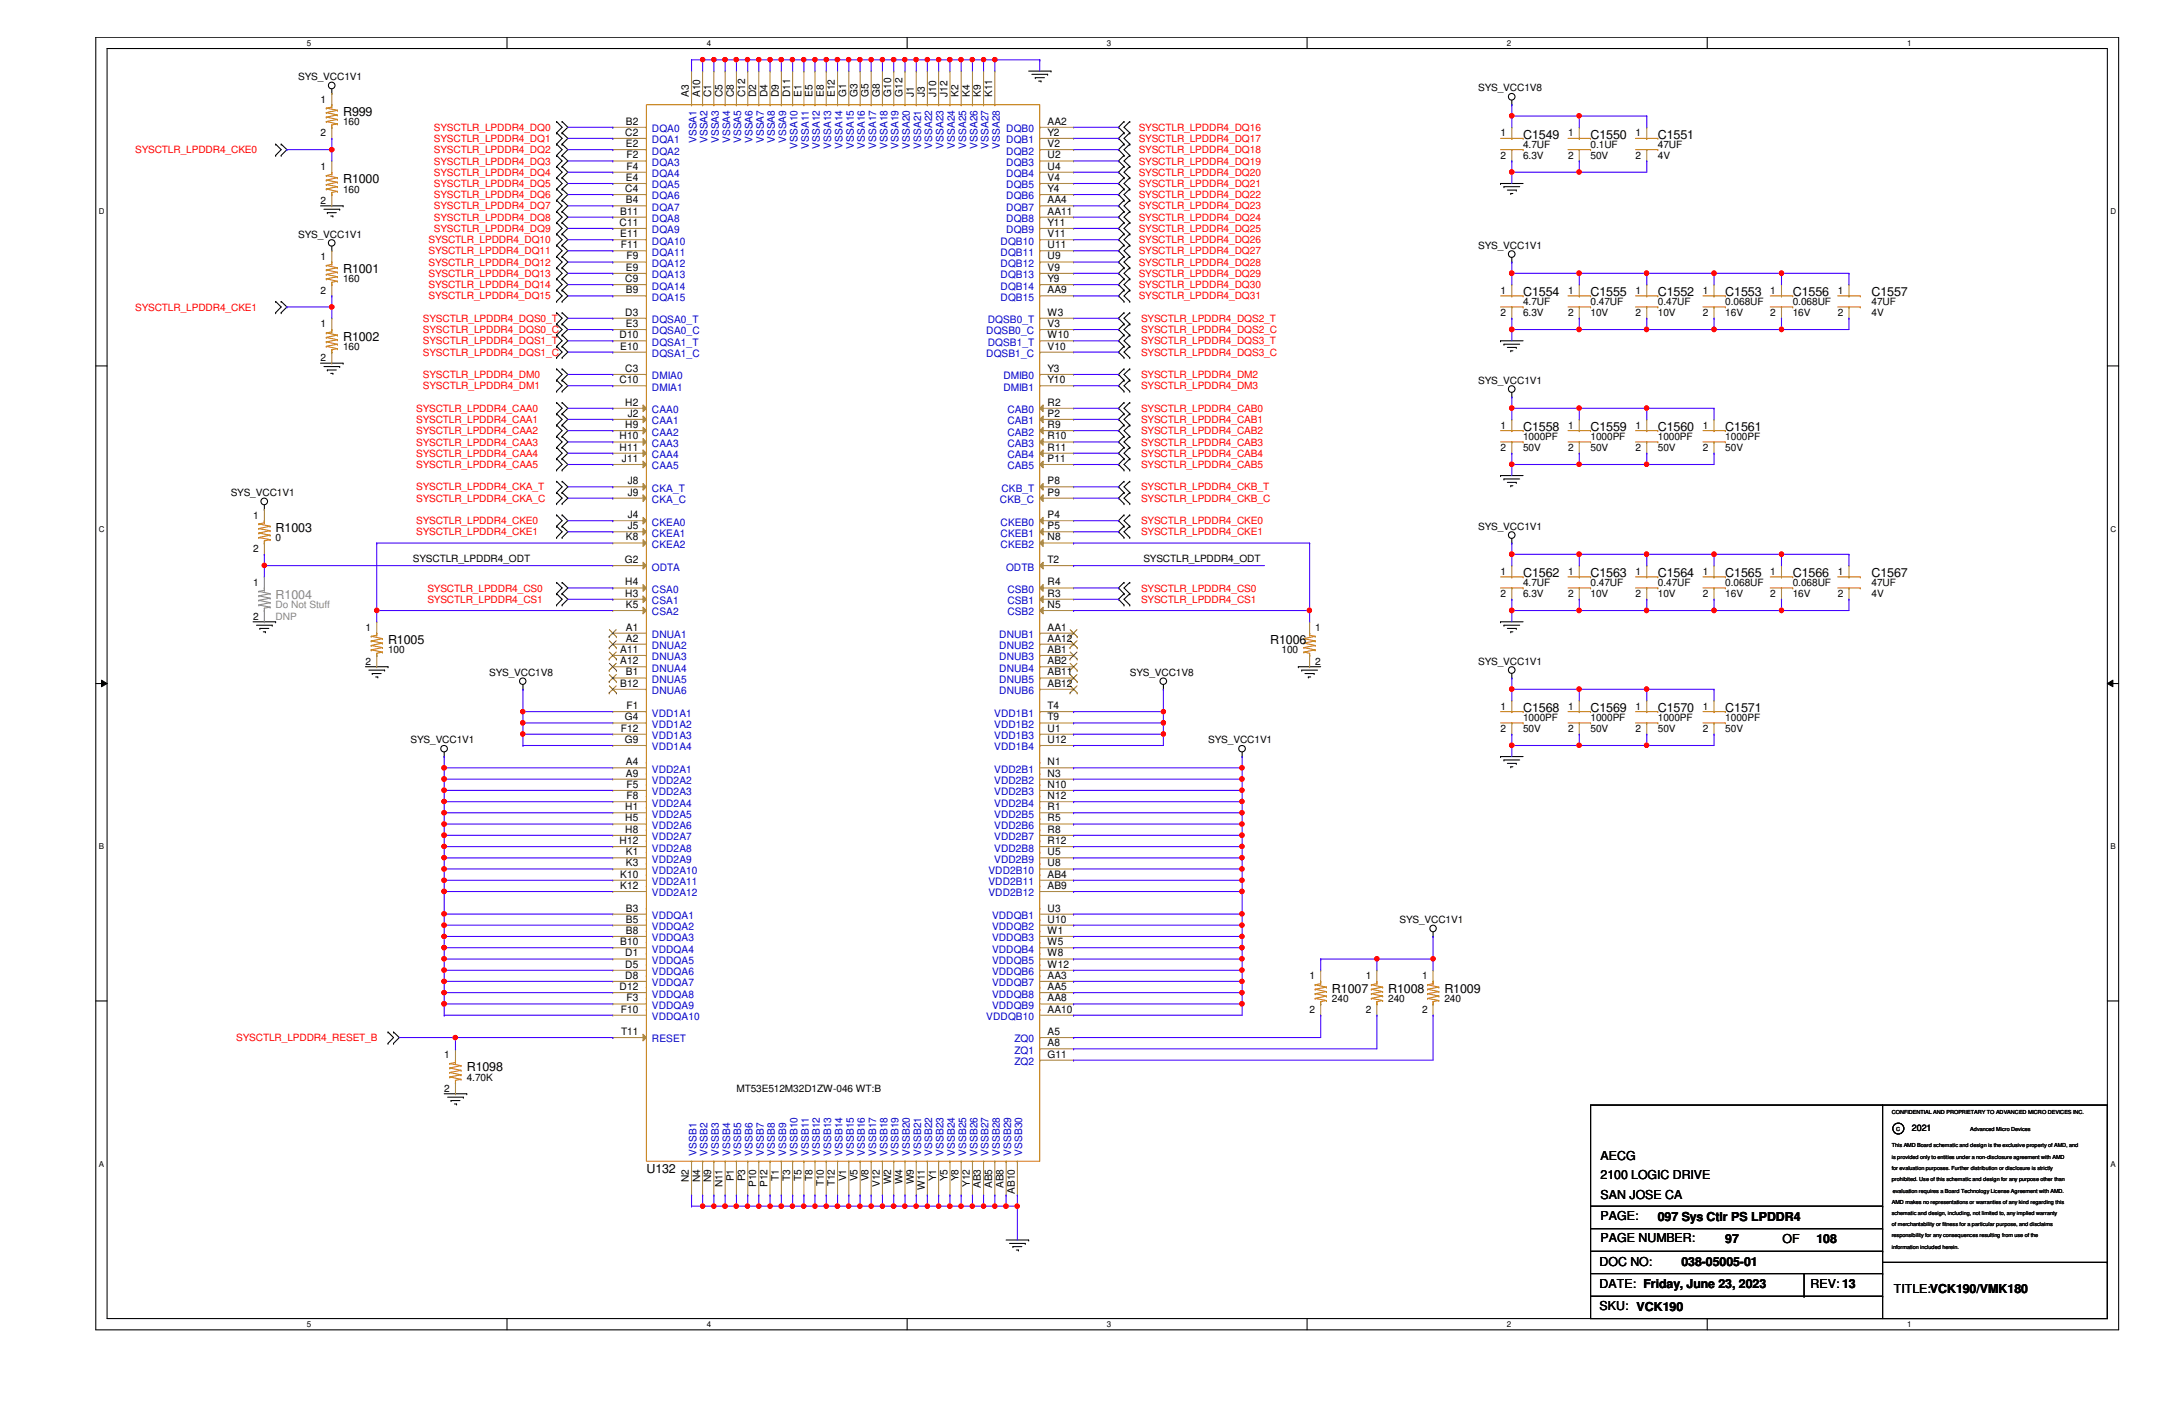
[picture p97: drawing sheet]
<svg xmlns="http://www.w3.org/2000/svg" width="432mm" height="279mm" viewBox="0 0 432 279" stroke-linecap="round" stroke-linejoin="round" font-family="sans-serif">
<defs><g id="words">
<g font-size="2.5">
<text x="68.2" y="23.1">R999</text>
<text x="302.9" y="27.6">C1549</text>
<text x="316.4" y="27.6">C1550</text>
<text x="329.7" y="27.6">C1551</text>
<text x="68.2" y="36.5">R1000</text>
<text x="68.2" y="54.4">R1001</text>
<text x="302.9" y="58.8">C1554</text>
<text x="316.4" y="58.8">C1555</text>
<text x="329.7" y="58.8">C1552</text>
<text x="343.2" y="58.8">C1553</text>
<text x="356.6" y="58.8">C1556</text>
<text x="372.2" y="58.8">C1557</text>
<text x="68.2" y="67.8">R1002</text>
<text x="302.9" y="85.6">C1558</text>
<text x="316.4" y="85.6">C1559</text>
<text x="329.7" y="85.6">C1560</text>
<text x="343.2" y="85.6">C1561</text>
<text x="54.8" y="105.8">R1003</text>
<text x="302.9" y="114.7">C1562</text>
<text x="316.4" y="114.7">C1563</text>
<text x="329.7" y="114.7">C1564</text>
<text x="343.2" y="114.7">C1565</text>
<text x="356.6" y="114.7">C1566</text>
<text x="372.2" y="114.7">C1567</text>
<text x="77.2" y="128.1">R1005</text>
<text x="252.6" y="128.1">R1006</text>
<text x="302.9" y="141.5">C1568</text>
<text x="316.4" y="141.5">C1569</text>
<text x="329.7" y="141.5">C1570</text>
<text x="343.2" y="141.5">C1571</text>
<text x="264.9" y="197.4">R1007</text>
<text x="276.1" y="197.4">R1008</text>
<text x="287.3" y="197.4">R1009</text>
<text x="92.8" y="213.1">R1098</text>
<text x="128.6" y="233.2">U132</text>
<text x="318.3" y="230.7">AECG</text>
<text x="318.3" y="234.5">2100 LOGIC DRIVE</text>
<text x="318.3" y="238.3">SAN JOSE CA</text>
<text x="318.3" y="242.6">PAGE:</text>
<text x="329.7" y="242.8">097 Sys Ctlr PS LPDDR4</text>
<text x="318.1" y="251.7">DOC NO:</text>
<text x="318.3" y="247.1">PAGE NUMBER:</text>
<text x="334.4" y="251.7">038-05005-01</text>
<text x="343.2" y="247.3">97</text>
<text x="354.5" y="247.3">OF</text>
<text x="361.3" y="247.3">108</text>
<text x="318.1" y="256.2">DATE: Friday, June 23, 2023</text>
<text x="360.1" y="256.2">REV: 13</text>
<text x="376.7" y="257.1">TITLE:VCK190/VMK180</text>
<text x="318.1" y="260.4">SKU: VCK190</text>
</g>
<text font-size="2.5" fill="#878787" x="54.8" y="119.2">R1004</text>
<g font-size="2">
<text x="59.3" y="16">SYS_VCC1V1</text>
<text x="63.8" y="20.4">1</text>
<text x="137" y="19.3" transform="rotate(-90 137 19.3)">A3</text>
<text x="139.2" y="19.3" transform="rotate(-90 139.2 19.3)">A10</text>
<text x="141.5" y="19.3" transform="rotate(-90 141.5 19.3)">C1</text>
<text x="143.7" y="19.3" transform="rotate(-90 143.7 19.3)">C5</text>
<text x="146" y="19.3" transform="rotate(-90 146 19.3)">C8</text>
<text x="148.2" y="19.3" transform="rotate(-90 148.2 19.3)">C12</text>
<text x="150.4" y="19.3" transform="rotate(-90 150.4 19.3)">D2</text>
<text x="152.7" y="19.3" transform="rotate(-90 152.7 19.3)">D4</text>
<text x="154.9" y="19.3" transform="rotate(-90 154.9 19.3)">D9</text>
<text x="157.1" y="19.3" transform="rotate(-90 157.1 19.3)">D11</text>
<text x="159.4" y="19.3" transform="rotate(-90 159.4 19.3)">E1</text>
<text x="161.6" y="19.3" transform="rotate(-90 161.6 19.3)">E5</text>
<text x="163.8" y="19.3" transform="rotate(-90 163.8 19.3)">E8</text>
<text x="166.1" y="19.3" transform="rotate(-90 166.1 19.3)">E12</text>
<text x="168.3" y="19.3" transform="rotate(-90 168.3 19.3)">G1</text>
<text x="170.6" y="19.3" transform="rotate(-90 170.6 19.3)">G3</text>
<text x="172.8" y="19.3" transform="rotate(-90 172.8 19.3)">G5</text>
<text x="175" y="19.3" transform="rotate(-90 175 19.3)">G8</text>
<text x="177.2" y="19.3" transform="rotate(-90 177.2 19.3)">G10</text>
<text x="179.5" y="19.3" transform="rotate(-90 179.5 19.3)">G12</text>
<text x="181.7" y="19.3" transform="rotate(-90 181.7 19.3)">J1</text>
<text x="183.9" y="19.3" transform="rotate(-90 183.9 19.3)">J3</text>
<text x="186.2" y="19.3" transform="rotate(-90 186.2 19.3)">J10</text>
<text x="188.4" y="19.3" transform="rotate(-90 188.4 19.3)">J12</text>
<text x="190.7" y="19.3" transform="rotate(-90 190.7 19.3)">K2</text>
<text x="192.9" y="19.3" transform="rotate(-90 192.9 19.3)">K4</text>
<text x="195.1" y="19.3" transform="rotate(-90 195.1 19.3)">K9</text>
<text x="197.4" y="19.3" transform="rotate(-90 197.4 19.3)">K11</text>
<text x="294" y="18.2">SYS_VCC1V8</text>
<text x="63.8" y="27.1">2</text>
<text x="68.2" y="24.9">160</text>
<text x="124.4" y="27">C2</text>
<text x="124.5" y="29.3">E2</text>
<text x="124.5" y="24.8">B2</text>
<text x="208.4" y="29.3">V2</text>
<text x="208.4" y="27">Y2</text>
<text x="208.4" y="24.8">AA2</text>
<text x="298.4" y="27.1">1</text>
<text x="302.9" y="29.3">4.7UF</text>
<text x="311.9" y="27.1">1</text>
<text x="316.4" y="29.3">0.1UF</text>
<text x="325.3" y="27.1">1</text>
<text x="329.7" y="29.3">47UF</text>
<text x="63.8" y="33.8">1</text>
<text x="124.5" y="36">E4</text>
<text x="124.6" y="33.7">F4</text>
<text x="124.6" y="31.5">F2</text>
<text x="208.4" y="36">V4</text>
<text x="208.4" y="33.7">U4</text>
<text x="208.4" y="31.5">U2</text>
<text x="298.4" y="31.6">2</text>
<text x="302.9" y="31.6">6.3V</text>
<text x="311.9" y="31.6">2</text>
<text x="316.4" y="31.6">50V</text>
<text x="325.3" y="31.6">2</text>
<text x="329.7" y="31.6">4V</text>
<text x="63.8" y="40.5">2</text>
<text x="68.2" y="38.3">160</text>
<text x="124.4" y="38.2">C4</text>
<text x="124.5" y="40.4">B4</text>
<text x="208.4" y="40.4">AA4</text>
<text x="208.4" y="38.2">Y4</text>
<text x="59.3" y="47.2">SYS_VCC1V1</text>
<text x="123.2" y="44.9">C11</text>
<text x="123.4" y="47.2">E11</text>
<text x="123.4" y="42.7">B11</text>
<text x="208.4" y="47.2">V11</text>
<text x="208.4" y="44.9">Y11</text>
<text x="208.4" y="42.7">AA11</text>
<text x="63.8" y="51.7">1</text>
<text x="123.5" y="49.4">F11</text>
<text x="124.5" y="53.8">E9</text>
<text x="124.6" y="51.6">F9</text>
<text x="208.4" y="53.8">V9</text>
<text x="208.4" y="51.6">U9</text>
<text x="208.4" y="49.4">U11</text>
<text x="294" y="49.5">SYS_VCC1V1</text>
<text x="63.8" y="58.4">2</text>
<text x="68.2" y="56.2">160</text>
<text x="124.4" y="56.1">C9</text>
<text x="124.5" y="58.3">B9</text>
<text x="208.4" y="58.3">AA9</text>
<text x="208.4" y="56.1">Y9</text>
<text x="298.4" y="58.4">1</text>
<text x="311.9" y="58.4">1</text>
<text x="325.3" y="58.4">1</text>
<text x="338.7" y="58.4">1</text>
<text x="352.1" y="58.4">1</text>
<text x="365.5" y="58.4">1</text>
<text x="63.8" y="65.1">1</text>
<text x="124.4" y="62.8">D3</text>
<text x="124.5" y="65">E3</text>
<text x="208.4" y="65">V3</text>
<text x="208.4" y="62.8">W3</text>
<text x="298.4" y="62.9">2</text>
<text x="302.9" y="60.7">4.7UF</text>
<text x="302.9" y="62.9">6.3V</text>
<text x="311.9" y="62.9">2</text>
<text x="316.4" y="60.7">0.47UF</text>
<text x="316.4" y="62.9">10V</text>
<text x="325.3" y="62.9">2</text>
<text x="329.7" y="60.7">0.47UF</text>
<text x="329.7" y="62.9">10V</text>
<text x="338.7" y="62.9">2</text>
<text x="343.2" y="60.7">0.068UF</text>
<text x="343.2" y="62.9">16V</text>
<text x="352.1" y="62.9">2</text>
<text x="356.6" y="60.7">0.068UF</text>
<text x="356.6" y="62.9">16V</text>
<text x="365.5" y="62.9">2</text>
<text x="372.2" y="60.7">47UF</text>
<text x="372.2" y="62.9">4V</text>
<text x="63.8" y="71.8">2</text>
<text x="68.2" y="69.6">160</text>
<text x="123.2" y="67.3">D10</text>
<text x="123.4" y="69.5">E10</text>
<text x="208.4" y="69.5">V10</text>
<text x="208.4" y="67.3">W10</text>
<text x="123.2" y="76.2">C10</text>
<text x="124.4" y="74">C3</text>
<text x="208.4" y="76.2">Y10</text>
<text x="208.4" y="74">Y3</text>
<text x="294" y="76.3">SYS_VCC1V1</text>
<text x="124.4" y="80.7">H2</text>
<text x="124.8" y="82.9">J2</text>
<text x="208.4" y="82.9">P2</text>
<text x="208.4" y="80.7">R2</text>
<text x="123.2" y="89.6">H11</text>
<text x="123.2" y="87.4">H10</text>
<text x="124.4" y="85.1">H9</text>
<text x="208.4" y="89.6">R11</text>
<text x="208.4" y="87.4">R10</text>
<text x="208.4" y="85.1">R9</text>
<text x="298.4" y="85.2">1</text>
<text x="298.4" y="89.7">2</text>
<text x="302.9" y="87.5">1000PF</text>
<text x="302.9" y="89.7">50V</text>
<text x="311.9" y="85.2">1</text>
<text x="311.9" y="89.7">2</text>
<text x="316.4" y="87.5">1000PF</text>
<text x="316.4" y="89.7">50V</text>
<text x="325.3" y="85.2">1</text>
<text x="325.3" y="89.7">2</text>
<text x="329.7" y="87.5">1000PF</text>
<text x="329.7" y="89.7">50V</text>
<text x="338.7" y="85.2">1</text>
<text x="338.7" y="89.7">2</text>
<text x="343.2" y="87.5">1000PF</text>
<text x="343.2" y="89.7">50V</text>
<text x="123.7" y="91.9">J11</text>
<text x="208.4" y="91.9">P11</text>
<text x="45.9" y="98.6">SYS_VCC1V1</text>
<text x="124.8" y="98.6">J9</text>
<text x="124.8" y="96.3">J8</text>
<text x="208.4" y="98.6">P9</text>
<text x="208.4" y="96.3">P8</text>
<text x="50.3" y="103.1">1</text>
<text x="54.8" y="107.6">0</text>
<text x="124.5" y="107.5">K8</text>
<text x="124.8" y="105.2">J5</text>
<text x="124.8" y="103">J4</text>
<text x="208.4" y="107.5">N8</text>
<text x="208.4" y="105.2">P5</text>
<text x="208.4" y="103">P4</text>
<text x="294" y="105.4">SYS_VCC1V1</text>
<text x="50.3" y="109.8">2</text>
<text x="82.1" y="111.8">SYSCTLR_LPDDR4_ODT</text>
<text x="124.3" y="112">G2</text>
<text x="208.4" y="112">T2</text>
<text x="227.4" y="111.8">SYSCTLR_LPDDR4_ODT</text>
<text x="50.3" y="116.5">1</text>
<text x="124.4" y="118.7">H3</text>
<text x="124.4" y="116.4">H4</text>
<text x="208.4" y="118.7">R3</text>
<text x="208.4" y="116.4">R4</text>
<text x="298.4" y="114.3">1</text>
<text x="298.4" y="118.7">2</text>
<text x="302.9" y="116.5">4.7UF</text>
<text x="302.9" y="118.7">6.3V</text>
<text x="311.9" y="114.3">1</text>
<text x="311.9" y="118.7">2</text>
<text x="316.4" y="116.5">0.47UF</text>
<text x="316.4" y="118.7">10V</text>
<text x="325.3" y="114.3">1</text>
<text x="325.3" y="118.7">2</text>
<text x="329.7" y="116.5">0.47UF</text>
<text x="329.7" y="118.7">10V</text>
<text x="338.7" y="114.3">1</text>
<text x="338.7" y="118.7">2</text>
<text x="343.2" y="116.5">0.068UF</text>
<text x="343.2" y="118.7">16V</text>
<text x="352.1" y="114.3">1</text>
<text x="352.1" y="118.7">2</text>
<text x="356.6" y="116.5">0.068UF</text>
<text x="356.6" y="118.7">16V</text>
<text x="365.5" y="114.3">1</text>
<text x="365.5" y="118.7">2</text>
<text x="372.2" y="116.5">47UF</text>
<text x="372.2" y="118.7">4V</text>
<text x="50.3" y="123.2">2</text>
<text x="72.7" y="125.5">1</text>
<text x="124.5" y="125.4">A1</text>
<text x="124.5" y="120.9">K5</text>
<text x="208.4" y="125.4">AA1</text>
<text x="208.4" y="120.9">N5</text>
<text x="261.6" y="125.5">1</text>
<text x="77.2" y="129.9">100</text>
<text x="123.4" y="129.8">A11</text>
<text x="124.5" y="127.6">A2</text>
<text x="208.4" y="129.8">AB1</text>
<text x="208.4" y="127.6">AA12</text>
<text x="254.9" y="129.9">100</text>
<text x="72.7" y="132.2">2</text>
<text x="97.3" y="134.4">SYS_VCC1V8</text>
<text x="123.4" y="136.6">B12</text>
<text x="123.4" y="132.1">A12</text>
<text x="124.5" y="134.3">B1</text>
<text x="208.4" y="136.6">AB12</text>
<text x="208.4" y="134.3">AB11</text>
<text x="208.4" y="132.1">AB2</text>
<text x="224.7" y="134.4">SYS_VCC1V8</text>
<text x="261.6" y="132.2">2</text>
<text x="294" y="132.2">SYS_VCC1V1</text>
<text x="124.3" y="143.3">G4</text>
<text x="124.6" y="141">F1</text>
<text x="208.4" y="143.3">T9</text>
<text x="208.4" y="141">T4</text>
<text x="298.4" y="141.1">1</text>
<text x="302.9" y="143.3">1000PF</text>
<text x="311.9" y="141.1">1</text>
<text x="316.4" y="143.3">1000PF</text>
<text x="325.3" y="141.1">1</text>
<text x="329.7" y="143.3">1000PF</text>
<text x="338.7" y="141.1">1</text>
<text x="343.2" y="143.3">1000PF</text>
<text x="81.7" y="147.8">SYS_VCC1V1</text>
<text x="123.5" y="145.5">F12</text>
<text x="124.3" y="147.7">G9</text>
<text x="208.4" y="147.7">U12</text>
<text x="208.4" y="145.5">U1</text>
<text x="240.3" y="147.8">SYS_VCC1V1</text>
<text x="298.4" y="145.6">2</text>
<text x="302.9" y="145.6">50V</text>
<text x="311.9" y="145.6">2</text>
<text x="316.4" y="145.6">50V</text>
<text x="325.3" y="145.6">2</text>
<text x="329.7" y="145.6">50V</text>
<text x="338.7" y="145.6">2</text>
<text x="343.2" y="145.6">50V</text>
<text x="124.5" y="154.4">A9</text>
<text x="124.5" y="152.2">A4</text>
<text x="208.4" y="154.4">N3</text>
<text x="208.4" y="152.2">N1</text>
<text x="124.4" y="161.1">H1</text>
<text x="124.6" y="158.9">F8</text>
<text x="124.6" y="156.7">F5</text>
<text x="208.4" y="158.9">N12</text>
<text x="208.4" y="156.7">N10</text>
<text x="208.4" y="161.1">R1</text>
<text x="123.2" y="167.9">H12</text>
<text x="124.4" y="165.6">H8</text>
<text x="124.4" y="163.4">H5</text>
<text x="208.4" y="167.9">R12</text>
<text x="208.4" y="165.6">R8</text>
<text x="208.4" y="163.4">R5</text>
<text x="124.5" y="172.3">K3</text>
<text x="124.5" y="170.1">K1</text>
<text x="208.4" y="172.3">U8</text>
<text x="208.4" y="170.1">U5</text>
<text x="123.4" y="176.8">K12</text>
<text x="123.4" y="174.5">K10</text>
<text x="208.4" y="176.8">AB9</text>
<text x="208.4" y="174.5">AB4</text>
<text x="124.5" y="185.7">B8</text>
<text x="124.5" y="183.5">B5</text>
<text x="124.5" y="181.3">B3</text>
<text x="208.4" y="185.7">W1</text>
<text x="208.4" y="183.5">U10</text>
<text x="208.4" y="181.3">U3</text>
<text x="278.3" y="183.6">SYS_VCC1V1</text>
<text x="123.4" y="188">B10</text>
<text x="124.4" y="190.2">D1</text>
<text x="208.4" y="190.2">W8</text>
<text x="208.4" y="188">W5</text>
<text x="123.2" y="196.9">D12</text>
<text x="124.4" y="194.6">D8</text>
<text x="124.4" y="192.4">D5</text>
<text x="208.4" y="196.9">AA5</text>
<text x="208.4" y="194.6">AA3</text>
<text x="208.4" y="192.4">W12</text>
<text x="260.5" y="194.8">1</text>
<text x="271.7" y="194.8">1</text>
<text x="282.8" y="194.8">1</text>
<text x="123.5" y="201.4">F10</text>
<text x="124.6" y="199.1">F3</text>
<text x="208.4" y="201.4">AA10</text>
<text x="208.4" y="199.1">AA8</text>
<text x="260.5" y="201.5">2</text>
<text x="264.9" y="199.2">240</text>
<text x="271.7" y="201.5">2</text>
<text x="276.1" y="199.2">240</text>
<text x="282.8" y="201.5">2</text>
<text x="287.3" y="199.2">240</text>
<text x="123.5" y="205.8">T11</text>
<text x="208.4" y="208.1">A8</text>
<text x="208.4" y="205.8">A5</text>
<text x="88.3" y="210.4">1</text>
<text x="92.8" y="214.9">4.70K</text>
<text x="208.4" y="210.3">G11</text>
<text x="88.3" y="217.1">2</text>
<text x="146.5" y="217.1">MT53E512M32D1ZW-046 WT:B</text>
<text x="137" y="235" transform="rotate(-90 137 235)">N2</text>
<text x="139.2" y="235" transform="rotate(-90 139.2 235)">N4</text>
<text x="141.5" y="235" transform="rotate(-90 141.5 235)">N9</text>
<text x="143.7" y="236.1" transform="rotate(-90 143.7 236.1)">N11</text>
<text x="146" y="234.9" transform="rotate(-90 146 234.9)">P1</text>
<text x="148.2" y="234.9" transform="rotate(-90 148.2 234.9)">P3</text>
<text x="150.4" y="236.1" transform="rotate(-90 150.4 236.1)">P10</text>
<text x="152.7" y="236.1" transform="rotate(-90 152.7 236.1)">P12</text>
<text x="154.9" y="234.8" transform="rotate(-90 154.9 234.8)">T1</text>
<text x="157.1" y="234.8" transform="rotate(-90 157.1 234.8)">T3</text>
<text x="159.4" y="234.8" transform="rotate(-90 159.4 234.8)">T5</text>
<text x="161.6" y="234.8" transform="rotate(-90 161.6 234.8)">T8</text>
<text x="163.8" y="235.9" transform="rotate(-90 163.8 235.9)">T10</text>
<text x="166.1" y="235.9" transform="rotate(-90 166.1 235.9)">T12</text>
<text x="168.3" y="234.9" transform="rotate(-90 168.3 234.9)">V1</text>
<text x="170.6" y="234.9" transform="rotate(-90 170.6 234.9)">V5</text>
<text x="172.8" y="234.9" transform="rotate(-90 172.8 234.9)">V8</text>
<text x="175" y="236.1" transform="rotate(-90 175 236.1)">V12</text>
<text x="177.2" y="235.5" transform="rotate(-90 177.2 235.5)">W2</text>
<text x="179.5" y="235.5" transform="rotate(-90 179.5 235.5)">W4</text>
<text x="181.7" y="235.5" transform="rotate(-90 181.7 235.5)">W9</text>
<text x="183.9" y="236.6" transform="rotate(-90 183.9 236.6)">W11</text>
<text x="186.2" y="234.9" transform="rotate(-90 186.2 234.9)">Y1</text>
<text x="188.4" y="234.9" transform="rotate(-90 188.4 234.9)">Y5</text>
<text x="190.7" y="234.9" transform="rotate(-90 190.7 234.9)">Y8</text>
<text x="192.9" y="236.1" transform="rotate(-90 192.9 236.1)">Y12</text>
<text x="195.1" y="236.3" transform="rotate(-90 195.1 236.3)">AB3</text>
<text x="197.4" y="236.3" transform="rotate(-90 197.4 236.3)">AB5</text>
<text x="199.6" y="236.3" transform="rotate(-90 199.6 236.3)">AB8</text>
<text x="201.8" y="237.4" transform="rotate(-90 201.8 237.4)">AB10</text>
</g>
<g font-size="2" fill="#f00">
<text x="86.3" y="26">SYSCTLR_LPDDR4_DQ0</text>
<text x="86.3" y="28.2">SYSCTLR_LPDDR4_DQ1</text>
<text x="226.5" y="26">SYSCTLR_LPDDR4_DQ16</text>
<text x="226.5" y="28.2">SYSCTLR_LPDDR4_DQ17</text>
<text x="26.9" y="30.5">SYSCTLR_LPDDR4_CKE0</text>
<text x="86.3" y="30.5">SYSCTLR_LPDDR4_DQ2</text>
<text x="86.3" y="32.7">SYSCTLR_LPDDR4_DQ3</text>
<text x="86.3" y="34.9">SYSCTLR_LPDDR4_DQ4</text>
<text x="226.5" y="30.5">SYSCTLR_LPDDR4_DQ18</text>
<text x="226.5" y="32.7">SYSCTLR_LPDDR4_DQ19</text>
<text x="226.5" y="34.9">SYSCTLR_LPDDR4_DQ20</text>
<text x="86.3" y="37.2">SYSCTLR_LPDDR4_DQ5</text>
<text x="86.3" y="39.4">SYSCTLR_LPDDR4_DQ6</text>
<text x="86.3" y="41.7">SYSCTLR_LPDDR4_DQ7</text>
<text x="226.5" y="37.2">SYSCTLR_LPDDR4_DQ21</text>
<text x="226.5" y="39.4">SYSCTLR_LPDDR4_DQ22</text>
<text x="226.5" y="41.7">SYSCTLR_LPDDR4_DQ23</text>
<text x="86.3" y="43.9">SYSCTLR_LPDDR4_DQ8</text>
<text x="86.3" y="46.1">SYSCTLR_LPDDR4_DQ9</text>
<text x="226.5" y="43.9">SYSCTLR_LPDDR4_DQ24</text>
<text x="226.5" y="46.1">SYSCTLR_LPDDR4_DQ25</text>
<text x="85.2" y="48.3">SYSCTLR_LPDDR4_DQ10</text>
<text x="85.2" y="50.6">SYSCTLR_LPDDR4_DQ11</text>
<text x="85.2" y="52.8">SYSCTLR_LPDDR4_DQ12</text>
<text x="226.5" y="48.3">SYSCTLR_LPDDR4_DQ26</text>
<text x="226.5" y="50.6">SYSCTLR_LPDDR4_DQ27</text>
<text x="226.5" y="52.8">SYSCTLR_LPDDR4_DQ28</text>
<text x="85.2" y="55.1">SYSCTLR_LPDDR4_DQ13</text>
<text x="85.2" y="57.3">SYSCTLR_LPDDR4_DQ14</text>
<text x="85.2" y="59.5">SYSCTLR_LPDDR4_DQ15</text>
<text x="226.5" y="55.1">SYSCTLR_LPDDR4_DQ29</text>
<text x="226.5" y="57.3">SYSCTLR_LPDDR4_DQ30</text>
<text x="226.5" y="59.5">SYSCTLR_LPDDR4_DQ31</text>
<text x="26.9" y="61.8">SYSCTLR_LPDDR4_CKE1</text>
<text x="84.1" y="64">SYSCTLR_LPDDR4_DQS0_T</text>
<text x="226.9" y="64">SYSCTLR_LPDDR4_DQS2_T</text>
<text x="84.1" y="66.3">SYSCTLR_LPDDR4_DQS0_C</text>
<text x="84.1" y="68.5">SYSCTLR_LPDDR4_DQS1_T</text>
<text x="84.1" y="70.7">SYSCTLR_LPDDR4_DQS1_C</text>
<text x="226.9" y="66.3">SYSCTLR_LPDDR4_DQS2_C</text>
<text x="226.9" y="68.5">SYSCTLR_LPDDR4_DQS3_T</text>
<text x="226.9" y="70.7">SYSCTLR_LPDDR4_DQS3_C</text>
<text x="84.1" y="75.2">SYSCTLR_LPDDR4_DM0</text>
<text x="84.1" y="77.4">SYSCTLR_LPDDR4_DM1</text>
<text x="226.9" y="75.2">SYSCTLR_LPDDR4_DM2</text>
<text x="226.9" y="77.4">SYSCTLR_LPDDR4_DM3</text>
<text x="82.8" y="81.9">SYSCTLR_LPDDR4_CAA0</text>
<text x="226.9" y="81.9">SYSCTLR_LPDDR4_CAB0</text>
<text x="82.8" y="84.1">SYSCTLR_LPDDR4_CAA1</text>
<text x="82.8" y="86.4">SYSCTLR_LPDDR4_CAA2</text>
<text x="82.8" y="88.6">SYSCTLR_LPDDR4_CAA3</text>
<text x="226.9" y="84.1">SYSCTLR_LPDDR4_CAB1</text>
<text x="226.9" y="86.4">SYSCTLR_LPDDR4_CAB2</text>
<text x="226.9" y="88.6">SYSCTLR_LPDDR4_CAB3</text>
<text x="82.8" y="90.8">SYSCTLR_LPDDR4_CAA4</text>
<text x="82.8" y="93">SYSCTLR_LPDDR4_CAA5</text>
<text x="226.9" y="90.8">SYSCTLR_LPDDR4_CAB4</text>
<text x="226.9" y="93">SYSCTLR_LPDDR4_CAB5</text>
<text x="82.8" y="97.5">SYSCTLR_LPDDR4_CKA_T</text>
<text x="82.8" y="99.8">SYSCTLR_LPDDR4_CKA_C</text>
<text x="226.9" y="97.5">SYSCTLR_LPDDR4_CKB_T</text>
<text x="226.9" y="99.8">SYSCTLR_LPDDR4_CKB_C</text>
<text x="82.8" y="104.2">SYSCTLR_LPDDR4_CKE0</text>
<text x="82.8" y="106.5">SYSCTLR_LPDDR4_CKE1</text>
<text x="226.9" y="104.2">SYSCTLR_LPDDR4_CKE0</text>
<text x="226.9" y="106.5">SYSCTLR_LPDDR4_CKE1</text>
<text x="85" y="117.6">SYSCTLR_LPDDR4_CS0</text>
<text x="85" y="119.9">SYSCTLR_LPDDR4_CS1</text>
<text x="226.9" y="117.6">SYSCTLR_LPDDR4_CS0</text>
<text x="226.9" y="119.9">SYSCTLR_LPDDR4_CS1</text>
<text x="47" y="207.1">SYSCTLR_LPDDR4_RESET_B</text>
</g>
<g font-size="2" fill="#00c">
<text x="129.7" y="28.5">DQA1</text>
<text x="129.7" y="26.3">DQA0</text>
<text x="138.5" y="28.4" transform="rotate(-90 138.5 28.4)">VSSA1</text>
<text x="140.7" y="28.4" transform="rotate(-90 140.7 28.4)">VSSA2</text>
<text x="143" y="28.4" transform="rotate(-90 143 28.4)">VSSA3</text>
<text x="145.2" y="28.4" transform="rotate(-90 145.2 28.4)">VSSA4</text>
<text x="147.4" y="28.4" transform="rotate(-90 147.4 28.4)">VSSA5</text>
<text x="149.7" y="28.4" transform="rotate(-90 149.7 28.4)">VSSA6</text>
<text x="151.9" y="28.4" transform="rotate(-90 151.9 28.4)">VSSA7</text>
<text x="154.1" y="28.4" transform="rotate(-90 154.1 28.4)">VSSA8</text>
<text x="156.4" y="28.4" transform="rotate(-90 156.4 28.4)">VSSA9</text>
<text x="158.6" y="29.5" transform="rotate(-90 158.6 29.5)">VSSA10</text>
<text x="160.9" y="29.5" transform="rotate(-90 160.9 29.5)">VSSA11</text>
<text x="163.1" y="29.5" transform="rotate(-90 163.1 29.5)">VSSA12</text>
<text x="165.3" y="29.5" transform="rotate(-90 165.3 29.5)">VSSA13</text>
<text x="167.6" y="29.5" transform="rotate(-90 167.6 29.5)">VSSA14</text>
<text x="169.8" y="29.5" transform="rotate(-90 169.8 29.5)">VSSA15</text>
<text x="172" y="29.5" transform="rotate(-90 172 29.5)">VSSA16</text>
<text x="174.2" y="29.5" transform="rotate(-90 174.2 29.5)">VSSA17</text>
<text x="176.5" y="29.5" transform="rotate(-90 176.5 29.5)">VSSA18</text>
<text x="178.7" y="29.5" transform="rotate(-90 178.7 29.5)">VSSA19</text>
<text x="181" y="29.5" transform="rotate(-90 181 29.5)">VSSA20</text>
<text x="183.2" y="29.5" transform="rotate(-90 183.2 29.5)">VSSA21</text>
<text x="185.4" y="29.5" transform="rotate(-90 185.4 29.5)">VSSA22</text>
<text x="187.7" y="29.5" transform="rotate(-90 187.7 29.5)">VSSA23</text>
<text x="189.9" y="29.5" transform="rotate(-90 189.9 29.5)">VSSA24</text>
<text x="192.2" y="29.5" transform="rotate(-90 192.2 29.5)">VSSA25</text>
<text x="194.4" y="29.5" transform="rotate(-90 194.4 29.5)">VSSA26</text>
<text x="196.6" y="29.5" transform="rotate(-90 196.6 29.5)">VSSA27</text>
<text x="198.8" y="29.5" transform="rotate(-90 198.8 29.5)">VSSA28</text>
<text x="200.2" y="28.5">DQB1</text>
<text x="200.2" y="26.3">DQB0</text>
<text x="129.7" y="35.2">DQA4</text>
<text x="129.7" y="33">DQA3</text>
<text x="129.7" y="30.7">DQA2</text>
<text x="200.2" y="35.2">DQB4</text>
<text x="200.2" y="33">DQB3</text>
<text x="200.2" y="30.7">DQB2</text>
<text x="129.7" y="41.9">DQA7</text>
<text x="129.7" y="39.7">DQA6</text>
<text x="129.7" y="37.5">DQA5</text>
<text x="200.2" y="41.9">DQB7</text>
<text x="200.2" y="39.7">DQB6</text>
<text x="200.2" y="37.5">DQB5</text>
<text x="129.7" y="46.4">DQA9</text>
<text x="129.7" y="44.2">DQA8</text>
<text x="200.2" y="46.4">DQB9</text>
<text x="200.2" y="44.2">DQB8</text>
<text x="129.7" y="53.1">DQA12</text>
<text x="129.7" y="50.8">DQA11</text>
<text x="129.7" y="48.6">DQA10</text>
<text x="199" y="53.1">DQB12</text>
<text x="199" y="50.8">DQB11</text>
<text x="199" y="48.6">DQB10</text>
<text x="129.7" y="59.8">DQA15</text>
<text x="129.7" y="57.6">DQA14</text>
<text x="129.7" y="55.3">DQA13</text>
<text x="199" y="59.8">DQB15</text>
<text x="199" y="57.6">DQB14</text>
<text x="199" y="55.3">DQB13</text>
<text x="129.7" y="64.3">DQSA0_T</text>
<text x="196.5" y="64.3">DQSB0_T</text>
<text x="129.7" y="71">DQSA1_C</text>
<text x="129.7" y="68.7">DQSA1_T</text>
<text x="129.7" y="66.5">DQSA0_C</text>
<text x="196.2" y="71">DQSB1_C</text>
<text x="196.2" y="66.5">DQSB0_C</text>
<text x="196.5" y="68.7">DQSB1_T</text>
<text x="129.7" y="77.7">DMIA1</text>
<text x="129.7" y="75.4">DMIA0</text>
<text x="199.6" y="77.7">DMIB1</text>
<text x="199.6" y="75.4">DMIB0</text>
<text x="129.7" y="82.2">CAA0</text>
<text x="200.4" y="82.2">CAB0</text>
<text x="129.7" y="88.9">CAA3</text>
<text x="129.7" y="86.6">CAA2</text>
<text x="129.7" y="84.4">CAA1</text>
<text x="200.4" y="88.9">CAB3</text>
<text x="200.4" y="86.6">CAB2</text>
<text x="200.4" y="84.4">CAB1</text>
<text x="129.7" y="93.3">CAA5</text>
<text x="129.7" y="91.1">CAA4</text>
<text x="200.4" y="93.3">CAB5</text>
<text x="200.4" y="91.1">CAB4</text>
<text x="129.7" y="100">CKA_C</text>
<text x="129.7" y="97.8">CKA_T</text>
<text x="198.9" y="100">CKB_C</text>
<text x="199.2" y="97.8">CKB_T</text>
<text x="129.7" y="106.7">CKEA1</text>
<text x="129.7" y="104.5">CKEA0</text>
<text x="199" y="106.7">CKEB1</text>
<text x="199" y="104.5">CKEB0</text>
<text x="129.7" y="113.5">ODTA</text>
<text x="129.7" y="109">CKEA2</text>
<text x="199" y="109">CKEB2</text>
<text x="200.1" y="113.5">ODTB</text>
<text x="129.7" y="117.9">CSA0</text>
<text x="200.4" y="117.9">CSB0</text>
<text x="129.7" y="122.4">CSA2</text>
<text x="129.7" y="120.1">CSA1</text>
<text x="200.4" y="122.4">CSB2</text>
<text x="200.4" y="120.1">CSB1</text>
<text x="129.7" y="131.3">DNUA3</text>
<text x="129.7" y="129.1">DNUA2</text>
<text x="129.7" y="126.9">DNUA1</text>
<text x="198.8" y="131.3">DNUB3</text>
<text x="198.8" y="129.1">DNUB2</text>
<text x="198.8" y="126.9">DNUB1</text>
<text x="129.7" y="135.8">DNUA5</text>
<text x="129.7" y="133.6">DNUA4</text>
<text x="198.8" y="135.8">DNUB5</text>
<text x="198.8" y="133.6">DNUB4</text>
<text x="129.7" y="138">DNUA6</text>
<text x="129.7" y="142.5">VDD1A1</text>
<text x="197.7" y="142.5">VDD1B1</text>
<text x="198.8" y="138">DNUB6</text>
<text x="129.7" y="149.2">VDD1A4</text>
<text x="129.7" y="147">VDD1A3</text>
<text x="129.7" y="144.7">VDD1A2</text>
<text x="197.7" y="149.2">VDD1B4</text>
<text x="197.7" y="147">VDD1B3</text>
<text x="197.7" y="144.7">VDD1B2</text>
<text x="129.7" y="155.9">VDD2A2</text>
<text x="129.7" y="153.7">VDD2A1</text>
<text x="197.7" y="155.9">VDD2B2</text>
<text x="197.7" y="153.7">VDD2B1</text>
<text x="129.7" y="160.4">VDD2A4</text>
<text x="129.7" y="158.2">VDD2A3</text>
<text x="197.7" y="160.4">VDD2B4</text>
<text x="197.7" y="158.2">VDD2B3</text>
<text x="129.7" y="167.1">VDD2A7</text>
<text x="129.7" y="164.8">VDD2A6</text>
<text x="129.7" y="162.6">VDD2A5</text>
<text x="197.7" y="167.1">VDD2B7</text>
<text x="197.7" y="164.8">VDD2B6</text>
<text x="197.7" y="162.6">VDD2B5</text>
<text x="129.7" y="173.8">VDD2A10</text>
<text x="129.7" y="171.6">VDD2A9</text>
<text x="129.7" y="169.3">VDD2A8</text>
<text x="196.6" y="173.8">VDD2B10</text>
<text x="197.7" y="171.6">VDD2B9</text>
<text x="197.7" y="169.3">VDD2B8</text>
<text x="129.7" y="178.3">VDD2A12</text>
<text x="129.7" y="176">VDD2A11</text>
<text x="196.6" y="178.3">VDD2B12</text>
<text x="196.6" y="176">VDD2B11</text>
<text x="129.7" y="185">VDDQA2</text>
<text x="129.7" y="182.8">VDDQA1</text>
<text x="197.3" y="185">VDDQB2</text>
<text x="197.3" y="182.8">VDDQB1</text>
<text x="129.7" y="191.7">VDDQA5</text>
<text x="129.7" y="189.4">VDDQA4</text>
<text x="129.7" y="187.2">VDDQA3</text>
<text x="197.3" y="191.7">VDDQB5</text>
<text x="197.3" y="189.4">VDDQB4</text>
<text x="197.3" y="187.2">VDDQB3</text>
<text x="129.7" y="196.1">VDDQA7</text>
<text x="129.7" y="193.9">VDDQA6</text>
<text x="197.3" y="196.1">VDDQB7</text>
<text x="197.3" y="193.9">VDDQB6</text>
<text x="129.7" y="202.9">VDDQA10</text>
<text x="129.7" y="200.6">VDDQA9</text>
<text x="129.7" y="198.4">VDDQA8</text>
<text x="196.2" y="202.9">VDDQB10</text>
<text x="197.3" y="198.4">VDDQB8</text>
<text x="197.3" y="200.6">VDDQB9</text>
<text x="129.7" y="207.3">RESET</text>
<text x="201.8" y="209.5">ZQ1</text>
<text x="201.8" y="207.3">ZQ0</text>
<text x="201.8" y="211.8">ZQ2</text>
<text x="138.5" y="229.8" transform="rotate(-90 138.5 229.8)">VSSB1</text>
<text x="140.7" y="229.8" transform="rotate(-90 140.7 229.8)">VSSB2</text>
<text x="143" y="229.8" transform="rotate(-90 143 229.8)">VSSB3</text>
<text x="145.2" y="229.8" transform="rotate(-90 145.2 229.8)">VSSB4</text>
<text x="147.4" y="229.8" transform="rotate(-90 147.4 229.8)">VSSB5</text>
<text x="149.7" y="229.8" transform="rotate(-90 149.7 229.8)">VSSB6</text>
<text x="151.9" y="229.8" transform="rotate(-90 151.9 229.8)">VSSB7</text>
<text x="154.1" y="229.8" transform="rotate(-90 154.1 229.8)">VSSB8</text>
<text x="156.4" y="229.8" transform="rotate(-90 156.4 229.8)">VSSB9</text>
<text x="158.6" y="229.8" transform="rotate(-90 158.6 229.8)">VSSB10</text>
<text x="160.9" y="229.8" transform="rotate(-90 160.9 229.8)">VSSB11</text>
<text x="163.1" y="229.8" transform="rotate(-90 163.1 229.8)">VSSB12</text>
<text x="165.3" y="229.8" transform="rotate(-90 165.3 229.8)">VSSB13</text>
<text x="167.6" y="229.8" transform="rotate(-90 167.6 229.8)">VSSB14</text>
<text x="169.8" y="229.8" transform="rotate(-90 169.8 229.8)">VSSB15</text>
<text x="172" y="229.8" transform="rotate(-90 172 229.8)">VSSB16</text>
<text x="174.2" y="229.8" transform="rotate(-90 174.2 229.8)">VSSB17</text>
<text x="176.5" y="229.8" transform="rotate(-90 176.5 229.8)">VSSB18</text>
<text x="178.7" y="229.8" transform="rotate(-90 178.7 229.8)">VSSB19</text>
<text x="181" y="229.8" transform="rotate(-90 181 229.8)">VSSB20</text>
<text x="183.2" y="229.8" transform="rotate(-90 183.2 229.8)">VSSB21</text>
<text x="185.4" y="229.8" transform="rotate(-90 185.4 229.8)">VSSB22</text>
<text x="187.7" y="229.8" transform="rotate(-90 187.7 229.8)">VSSB23</text>
<text x="189.9" y="229.8" transform="rotate(-90 189.9 229.8)">VSSB24</text>
<text x="192.2" y="229.8" transform="rotate(-90 192.2 229.8)">VSSB25</text>
<text x="194.4" y="229.8" transform="rotate(-90 194.4 229.8)">VSSB26</text>
<text x="196.6" y="229.8" transform="rotate(-90 196.6 229.8)">VSSB27</text>
<text x="198.8" y="229.8" transform="rotate(-90 198.8 229.8)">VSSB28</text>
<text x="201.1" y="229.8" transform="rotate(-90 201.1 229.8)">VSSB29</text>
<text x="203.3" y="229.8" transform="rotate(-90 203.3 229.8)">VSSB30</text>
</g>
<g font-size="2" fill="#878787">
<text x="54.8" y="121">Do Not Stuff</text>
<text x="54.8" y="123.2">DNP</text>
</g>
<text font-size="1.8" x="380.3" y="225">2021</text>
<g font-size="1.6">
<text x="61" y="9.1">5</text>
<text x="140.6" y="9.1">4</text>
<text x="220.2" y="9.1">3</text>
<text x="299.7" y="9.1">2</text>
<text x="379.3" y="9.1">1</text>
<text x="19.6" y="42.6">D</text>
<text x="419.7" y="42.6">D</text>
<text x="19.6" y="105.7">C</text>
<text x="419.7" y="105.7">C</text>
<text x="19.6" y="168.9">B</text>
<text x="419.7" y="168.9">B</text>
<text x="19.6" y="232">A</text>
<text x="419.7" y="232">A</text>
<text x="61" y="263.9">5</text>
<text x="140.6" y="263.9">4</text>
<text x="220.2" y="263.9">3</text>
<text x="299.7" y="263.9">2</text>
<text x="379.3" y="263.9">1</text>
</g>
<g font-size="1.1">
<text x="376.3" y="221.5">CONFIDENTIAL AND PROPRIETARY TO ADVANCED MICRO DEVICES INC.</text>
<text x="377.1" y="224.8">C</text>
<text x="391.9" y="224.8">Advanced Micro Devices</text>
<text x="376.3" y="232.7">for evaluation purposes. Further distribution or disclosure is strictly</text>
<text x="376.3" y="230.4">is provided only to entities under a non-disclosure agreement with AMD</text>
<text x="376.3" y="228.2">This AMD Board schematic and design is the exclusive property of AMD, and</text>
<text x="376.3" y="234.9">prohibited. Use of this schematic and design for any purpose other than</text>
<text x="376.3" y="239.4">AMD makes no representations or warranties of any kind regarding this</text>
<text x="376.5" y="237.2">evaluation requires a Board Technology License Agreement with AMD.</text>
<text x="376.3" y="241.6">schematic and design, including, not limited to, any implied warranty</text>
<text x="376.3" y="243.8">of merchantability or fitness for a particular purpose, and disclaims</text>
<text x="376.3" y="246.1">responsibility for any consequences resulting from use of the</text>
<text x="376.3" y="248.3">information included herein.</text>
</g>
</g></defs>
<path d="M19.1 7.4h402.3v257.1h-402.3zM21.3 9.7h397.8v252.5h-397.8z" fill="none" stroke="#000" stroke-width=".21"/>
<g fill="#fff">
<path d="M61 7.7h.9v1.7h-.9z"/>
<path d="M61 262.5h.9v1.7h-.9z"/>
</g>
<path d="M100.8 7.4v2.3M100.8 262.2v2.3" fill="none" stroke="#000" stroke-width=".21"/>
<g fill="#fff">
<path d="M140.6 7.7h.9v1.7h-.9z"/>
<path d="M140.6 262.5h.9v1.7h-.9z"/>
</g>
<path d="M180.4 7.4v2.3M180.4 262.2v2.3" fill="none" stroke="#000" stroke-width=".21"/>
<g fill="#fff">
<path d="M220.2 7.7h.9v1.7h-.9z"/>
<path d="M220.2 262.5h.9v1.7h-.9z"/>
</g>
<path d="M260 7.4v2.3M260 262.2v2.3" fill="none" stroke="#000" stroke-width=".21"/>
<g fill="#fff">
<path d="M299.7 7.7h.9v1.7h-.9z"/>
<path d="M299.7 262.5h.9v1.7h-.9z"/>
</g>
<path d="M339.6 7.4v2.3M339.6 262.2v2.3" fill="none" stroke="#000" stroke-width=".21"/>
<g fill="#fff">
<path d="M379.3 7.7h.9v1.7h-.9z"/>
<path d="M379.3 262.5h.9v1.7h-.9z"/>
<path d="M19.6 41.2h1.2v1.8h-1.2z"/>
<path d="M419.7 41.2h1.2v1.8h-1.2z"/>
<path d="M19.6 104.3h1.2v1.8h-1.2z"/>
<path d="M419.7 104.3h1.2v1.8h-1.2z"/>
</g>
<path d="M19.1 72.8h2.2M419.1 72.8h2.3" fill="none" stroke="#000" stroke-width=".21"/>
<g fill="#fff">
<path d="M19.6 167.5h1.1v1.7h-1.1z"/>
<path d="M419.7 167.5h1.1v1.7h-1.1z"/>
</g>
<path d="M19.1 135.9h2.2M419.1 135.9h2.3" fill="none" stroke="#000" stroke-width=".21"/>
<path d="M20.2 135.3l1.1 .6-1.1 .7zM419.1 135.9l1.1-.6v1.3z" fill="#000"/>
<path d="M20.2 135.3l1.1 .6-1.1 .7zM419.1 135.9l1.1-.6v1.3z" fill="none" stroke="#000" stroke-width=".2"/>
<g fill="#fff">
<path d="M19.6 230.6h1.1v1.8h-1.1z"/>
<path d="M419.7 230.6h1.1v1.8h-1.1z"/>
</g>
<g fill="none" stroke="#000" stroke-width=".21">
<path d="M66 18.6h.1M66 17.7v.9M204.6 14.1h4.4M205.2 14.8h3.2M205.9 15.5h.1M205.9 15.5h1.8M206.6 16.1h.5M207.1 16.1h.1M208.4 14.8h.1M209 14.1h.1M300.7 19.9v.9M54.8 30.9h.1"/>
<path d="M54.8 28.7h.1M54.8 28.7l1.1 1.1-1.1 1.1M55.9 28.7h.1M55.9 30.9h.1M55.9 28.7l1.2 1.1-1.2 1.1M110.7 26.4h.1M110.7 24.2h.1M110.7 28.7h.1M110.7 30.9h.1M110.7 33.1h.1M110.7 35.3h.1M110.7 37.6h.1"/>
<path d="M110.7 39.8h.1M110.7 24.2l1.1 1.1-1.1 1.1M110.7 26.4l1.1 1.1-1.1 1.2M110.7 28.7l1.1 1.1-1.1 1.1M110.7 30.9l1.1 1.1-1.1 1.1M110.7 33.1l1.1 1.1-1.1 1.1M110.7 35.3l1.1 1.2-1.1 1.1M110.7 37.6l1.1 1.1-1.1 1.1M110.7 39.8l1.1 1.1-1.1 1.2M111.8 24.2h.1M111.8 26.4h.1M111.8 28.7h.1"/>
<path d="M111.8 30.9h.1M111.8 33.1h.1M111.8 35.3h.1M111.8 37.6h.1M111.8 39.8h.1M111.8 24.2l1.1 1.1-1.1 1.1M111.8 26.4l1.1 1.1-1.1 1.2M111.8 28.7l1.1 1.1-1.1 1.1M111.8 30.9l1.1 1.1-1.1 1.1M111.8 33.1l1.1 1.1-1.1 1.1M111.8 35.3l1.1 1.2-1.1 1.1M111.8 37.6l1.1 1.1-1.1 1.1"/>
<path d="M111.8 39.8l1.1 1.1-1.1 1.2M223.6 24.2h.1M223.6 26.4h.1M223.6 28.7h.1M223.6 30.9h.1M223.6 33.1h.1M223.6 35.3h.1M223.6 37.6h.1M223.6 39.8h.1M223.6 24.2l-1.1 1.1 1.1 1.1M223.6 26.4l-1.1 1.1 1.1 1.2M223.6 28.7l-1.1 1.1 1.1 1.1"/>
<path d="M223.6 30.9l-1.1 1.1 1.1 1.1M223.6 33.1l-1.1 1.1 1.1 1.1M223.6 35.3l-1.1 1.2 1.1 1.1M223.6 37.6l-1.1 1.1 1.1 1.1M223.6 39.8l-1.1 1.1 1.1 1.2M224.7 26.4h.1M224.7 24.2h.1M224.7 28.7h.1M224.7 30.9h.1M224.7 33.1h.1M224.7 35.3h.1M224.7 37.6h.1"/>
<path d="M224.7 39.8h.1M224.7 24.2l-1.1 1.1 1.1 1.1M224.7 26.4l-1.1 1.1 1.1 1.2M224.7 28.7l-1.1 1.1 1.1 1.1M224.7 30.9l-1.1 1.1 1.1 1.1M224.7 33.1l-1.1 1.1 1.1 1.1M224.7 35.3l-1.1 1.2 1.1 1.1M224.7 37.6l-1.1 1.1 1.1 1.1M224.7 39.8l-1.1 1.1 1.1 1.2M298.5 36.5h.1M298.5 36.5h4.4M299.1 37.1h.1"/>
<path d="M299.1 37.1h3.2M299.8 37.8h1.8M300.5 38.5h.1M300.5 38.5h.4M300.7 20.8h.1M301.6 37.8h.1M54.8 59.9h.1M54.8 59.9l1.1 1.1-1.1 1.2M55.9 59.9h.1M55.9 59.9l1.2 1.1-1.2 1.2M63.8 40.9h4.4M64.4 41.6h3.2"/>
<path d="M65.1 42.3h.1M65.1 42.3h1.8M65.8 43h.4M66 49.9h.1M66 49v.9M66.2 43h.1M67.6 41.6h.1M68.2 40.9h.1M110.7 42.1h.1M110.7 44.3h.1M110.7 46.5h.1M110.7 48.8h.1"/>
<path d="M110.7 51h.1M110.7 53.3h.1M110.7 55.5h.1M110.7 57.7h.1M110.7 59.9h.1M110.7 42.1l1.1 1.1-1.1 1.1M110.7 44.3l1.1 1.1-1.1 1.1M110.7 46.5l1.1 1.2-1.1 1.1M110.7 48.8l1.1 1.1-1.1 1.1M110.7 51l1.1 1.1-1.1 1.2M110.7 53.3l1.1 1.1-1.1 1.1M110.7 55.5l1.1 1.1-1.1 1.1"/>
<path d="M110.7 57.7l1.1 1.1-1.1 1.1M111.8 42.1h.1M111.8 44.3h.1M111.8 46.5h.1M111.8 48.8h.1M111.8 51h.1M111.8 53.3h.1M111.8 55.5h.1M111.8 57.7h.1M111.8 59.9h.1M111.8 42.1l1.1 1.1-1.1 1.1M111.8 44.3l1.1 1.1-1.1 1.1"/>
<path d="M111.8 46.5l1.1 1.2-1.1 1.1M111.8 48.8l1.1 1.1-1.1 1.1M111.8 51l1.1 1.1-1.1 1.2M111.8 53.3l1.1 1.1-1.1 1.1M111.8 55.5l1.1 1.1-1.1 1.1M111.8 57.7l1.1 1.1-1.1 1.1M223.6 42.1h.1M223.6 44.3h.1M223.6 46.5h.1M223.6 48.8h.1M223.6 51h.1M223.6 53.3h.1"/>
<path d="M223.6 55.5h.1M223.6 57.7h.1M223.6 59.9h.1M223.6 42.1l-1.1 1.1 1.1 1.1M223.6 44.3l-1.1 1.1 1.1 1.1M223.6 46.5l-1.1 1.2 1.1 1.1M223.6 48.8l-1.1 1.1 1.1 1.1M223.6 51l-1.1 1.1 1.1 1.2M223.6 53.3l-1.1 1.1 1.1 1.1M223.6 55.5l-1.1 1.1 1.1 1.1M223.6 57.7l-1.1 1.1 1.1 1.1M224.7 42.1h.1"/>
<path d="M224.7 44.3h.1M224.7 46.5h.1M224.7 48.8h.1M224.7 51h.1M224.7 53.3h.1M224.7 55.5h.1M224.7 57.7h.1M224.7 59.9h.1M224.7 42.1l-1.1 1.1 1.1 1.1M224.7 44.3l-1.1 1.1 1.1 1.1M224.7 46.5l-1.1 1.2 1.1 1.1M224.7 48.8l-1.1 1.1 1.1 1.1"/>
<path d="M224.7 51l-1.1 1.1 1.1 1.2M224.7 53.3l-1.1 1.1 1.1 1.1M224.7 55.5l-1.1 1.1 1.1 1.1M224.7 57.7l-1.1 1.1 1.1 1.1M300.7 52.1h.1M300.7 51.2v.9M54.8 62.2h.1M55.9 62.2h.1M63.8 72.2h4.4M64.4 72.9h3.2M65.1 73.6h.1M65.1 73.6h1.8"/>
<path d="M65.8 74.3h.4M66.2 74.3h.1M67.6 72.9h.1M68.2 72.2h.1M110.7 64.4h.1M110.7 62.2h.1M110.7 66.6h.1M110.7 68.9h.1M110.7 71.1h.1M110.7 75.6h.1M110.7 73.4h.1M110.7 77.8h.1"/>
<path d="M110.7 62.2l1.1 1.1-1.1 1.1M110.7 64.4l1.1 1.1-1.1 1.1M110.7 66.6l1.1 1.2-1.1 1.1M110.7 68.9l1.1 1.1-1.1 1.1M110.7 73.4l1.1 1.1-1.1 1.1M110.7 75.6l1.1 1.1-1.1 1.1M111.8 62.2h.1M111.8 64.4h.1M111.8 66.6h.1M111.8 68.9h.1M111.8 71.1h.1M111.8 73.4h.1"/>
<path d="M111.8 75.6h.1M111.8 77.8h.1M111.8 62.2l1.1 1.1-1.1 1.1M111.8 64.4l1.1 1.1-1.1 1.1M111.8 66.6l1.1 1.2-1.1 1.1M111.8 68.9l1.1 1.1-1.1 1.1M111.8 73.4l1.1 1.1-1.1 1.1M111.8 75.6l1.1 1.1-1.1 1.1M223.6 62.2h.1M223.6 64.4h.1M223.6 66.6h.1M223.6 68.9h.1"/>
<path d="M223.6 71.1h.1M223.6 73.4h.1M223.6 75.6h.1M223.6 77.8h.1M223.6 62.2l-1.1 1.1 1.1 1.1M223.6 64.4l-1.1 1.1 1.1 1.1M223.6 66.6l-1.1 1.2 1.1 1.1M223.6 68.9l-1.1 1.1 1.1 1.1M223.6 73.4l-1.1 1.1 1.1 1.1M223.6 75.6l-1.1 1.1 1.1 1.1M224.7 64.4h.1M224.7 62.2h.1"/>
<path d="M224.7 66.6h.1M224.7 68.9h.1M224.7 71.1h.1M224.7 75.6h.1M224.7 73.4h.1M224.7 77.8h.1M224.7 62.2l-1.1 1.1 1.1 1.1M224.7 64.4l-1.1 1.1 1.1 1.1M224.7 66.6l-1.1 1.2 1.1 1.1M224.7 68.9l-1.1 1.1 1.1 1.1M224.7 73.4l-1.1 1.1 1.1 1.1M224.7 75.6l-1.1 1.1 1.1 1.1"/>
<path d="M298.5 67.8h.1M298.5 67.8h4.4M299.1 68.5h.1M299.1 68.5h3.2M299.8 69.1h1.8M300.5 69.8h.1M300.5 69.8h.4M300.7 79h.1M300.7 78.1v.9M301.6 69.1h.1M110.7 82.3h.1M110.7 80.1h.1"/>
<path d="M110.7 84.5h.1M110.7 86.8h.1M110.7 89h.1M110.7 91.2h.1M110.7 93.5h.1M110.7 98h.1M110.7 95.7h.1M110.7 80.1l1.1 1.1-1.1 1.1M110.7 82.3l1.1 1.1-1.1 1.1M110.7 84.5l1.1 1.1-1.1 1.2M110.7 86.8l1.1 1.1-1.1 1.1M110.7 89l1.1 1.1-1.1 1.1"/>
<path d="M110.7 91.2l1.1 1.2-1.1 1.1M110.7 95.7l1.1 1.1-1.1 1.2M110.7 98l1.1 1.1-1.1 1.1M111.8 80.1h.1M111.8 82.3h.1M111.8 84.5h.1M111.8 86.8h.1M111.8 89h.1M111.8 91.2h.1M111.8 93.5h.1M111.8 95.7h.1M111.8 98h.1"/>
<path d="M111.8 80.1l1.1 1.1-1.1 1.1M111.8 82.3l1.1 1.1-1.1 1.1M111.8 84.5l1.1 1.1-1.1 1.2M111.8 86.8l1.1 1.1-1.1 1.1M111.8 89l1.1 1.1-1.1 1.1M111.8 91.2l1.1 1.2-1.1 1.1M111.8 95.7l1.1 1.1-1.1 1.2M111.8 98l1.1 1.1-1.1 1.1M223.6 80.1h.1M223.6 82.3h.1M223.6 84.5h.1M223.6 86.8h.1"/>
<path d="M223.6 89h.1M223.6 91.2h.1M223.6 93.5h.1M223.6 95.7h.1M223.6 98h.1M223.6 80.1l-1.1 1.1 1.1 1.1M223.6 82.3l-1.1 1.1 1.1 1.1M223.6 84.5l-1.1 1.1 1.1 1.2M223.6 86.8l-1.1 1.1 1.1 1.1M223.6 89l-1.1 1.1 1.1 1.1M223.6 91.2l-1.1 1.2 1.1 1.1M223.6 95.7l-1.1 1.1 1.1 1.2"/>
<path d="M223.6 98l-1.1 1.1 1.1 1.1M224.7 82.3h.1M224.7 80.1h.1M224.7 84.5h.1M224.7 86.8h.1M224.7 89h.1M224.7 91.2h.1M224.7 93.5h.1M224.7 98h.1M224.7 95.7h.1M224.7 80.1l-1.1 1.1 1.1 1.1M224.7 82.3l-1.1 1.1 1.1 1.1"/>
<path d="M224.7 84.5l-1.1 1.1 1.1 1.2M224.7 86.8l-1.1 1.1 1.1 1.1M224.7 89l-1.1 1.1 1.1 1.1M224.7 91.2l-1.1 1.2 1.1 1.1M224.7 95.7l-1.1 1.1 1.1 1.2M224.7 98l-1.1 1.1 1.1 1.1M298.5 94.6h.1M298.5 94.6h4.4M299.1 95.2h.1M299.1 95.2h3.2M299.8 95.9h1.8M300.5 96.6h.1"/>
<path d="M300.5 96.6h.4M301.6 95.9h.1M52.6 101.3h.1M52.6 100.4v.9M110.7 100.2h.1M110.7 104.6h.1M110.7 102.4h.1M110.7 106.9h.1M110.7 118.1h.1M110.7 115.8h.1M110.7 102.4l1.1 1.1-1.1 1.1M110.7 104.6l1.1 1.1-1.1 1.2"/>
<path d="M110.7 115.8l1.1 1.1-1.1 1.2M110.7 118.1l1.1 1.1-1.1 1.1M111.8 100.2h.1M111.8 102.4h.1M111.8 104.6h.1M111.8 106.9h.1M111.8 115.8h.1M111.8 118.1h.1M111.8 102.4l1.1 1.1-1.1 1.1M111.8 104.6l1.1 1.1-1.1 1.2M111.8 115.8l1.1 1.1-1.1 1.2M111.8 118.1l1.1 1.1-1.1 1.1"/>
<path d="M223.6 100.2h.1M223.6 102.4h.1M223.6 104.6h.1M223.6 106.9h.1M223.6 115.8h.1M223.6 118.1h.1M223.6 102.4l-1.1 1.1 1.1 1.1M223.6 104.6l-1.1 1.1 1.1 1.2M223.6 115.8l-1.1 1.1 1.1 1.2M223.6 118.1l-1.1 1.1 1.1 1.1M224.7 100.2h.1M224.7 104.6h.1"/>
<path d="M224.7 102.4h.1M224.7 106.9h.1M224.7 118.1h.1M224.7 115.8h.1M224.7 102.4l-1.1 1.1 1.1 1.1M224.7 104.6l-1.1 1.1 1.1 1.2M224.7 115.8l-1.1 1.1 1.1 1.2M224.7 118.1l-1.1 1.1 1.1 1.1M300.7 108h.1M300.7 107.1v.9M50.3 123.7h4.5M51 124.3h3.1"/>
<path d="M51.7 125h.1M51.7 125h1.8M52.4 125.6h.4M52.8 125.6h.1M54.1 124.3h.1M54.8 123.7h.1M72.7 132.6h4.5M73.4 133.3h3.1M74 133.9h.1M74 133.9h1.8M74.7 134.6h.4M75.1 134.6h.1"/>
<path d="M76.5 133.3h.1M77.2 132.6h.1M104 137.1h.1M104 136.1v1M110.7 120.3h.1M111.8 120.3h.1M223.6 120.3h.1M224.7 120.3h.1M231.4 137.1h.1M231.4 136.1v1M258.2 132.6h.1M258.2 132.6h4.5"/>
<path d="M258.9 133.3h.1M258.9 133.3h3.1M259.5 133.9h1.9M260.2 134.6h.1M260.2 134.6h.5M261.4 133.9h.1M298.5 123.7h.1M298.5 123.7h4.4M299.1 124.3h.1M299.1 124.3h3.2M299.8 125h1.8M300.5 125.6h.1"/>
<path d="M300.5 125.6h.4M300.7 134.8h.1M300.7 133.9v.9M301.6 125h.1M88.3 150.5h.1M88.3 149.6v.9M247.1 150.5h.1M247.1 149.6v.9M298.5 150.5h.1M298.5 150.5h4.4M299.1 151.1h.1M299.1 151.1h3.2"/>
<path d="M299.8 151.8h1.8M300.5 152.5h.1M300.5 152.5h.4M301.6 151.8h.1M19.1 199.1h2.2M285 186.2h.1M285 185.3v.9M419.1 199.1h2.3M77.2 207.5h.1M77.2 205.2h.1M77.2 205.2l1.1 1.1-1.1 1.2M78.3 205.2h.1"/>
<path d="M78.3 207.5h.1M78.3 205.2l1.1 1.1-1.1 1.2M88.3 217.5h4.5M89 218.2h3.2M89.7 218.9h.1M89.7 218.9h1.8M90.4 219.5h.4M90.8 219.5h.1M92.2 218.2h.1M92.8 217.5h.1M316.4 219.8h102.7v42.4h-102.7zM374.4 219.8h.1"/>
<path d="M374.4 219.8v42.4M316.4 239.9h58M374.4 239.9h.1M200.1 246.6h4.5M200.8 247.3h3.1M201.5 247.9h.1M201.5 247.9h1.7M202.1 248.6h.5M202.6 248.6h.1M203.9 247.3h.1M204.6 246.6h.1M316.4 244.3h58"/>
<path d="M316.4 248.8h58M316.4 253.3h58M316.4 257.8h58M358.8 257.8h.1M358.8 253.3v4.5M374.4 244.3h.1M374.4 248.8h.1M374.4 253.3h.1M374.4 257.8h.1M374.4 251h44.7M419.1 251h.1"/>
<circle cx="66" cy="17" r=".66"/>
<circle cx="300.7" cy="19.2" r=".66"/>
<circle cx="66" cy="48.3" r=".66"/>
<circle cx="300.7" cy="50.5" r=".66"/>
<circle cx="300.7" cy="77.4" r=".66"/>
<circle cx="52.6" cy="99.7" r=".66"/>
<circle cx="300.7" cy="106.4" r=".66"/>
<circle cx="104" cy="135.5" r=".64"/>
<circle cx="231.4" cy="135.5" r=".66"/>
<circle cx="300.7" cy="133.2" r=".66"/>
<circle cx="88.3" cy="148.9" r=".66"/>
<circle cx="247" cy="148.9" r=".66"/>
<circle cx="285" cy="184.6" r=".65"/>
<circle cx="377.6" cy="224.4" r="1.09"/>
</g>
<g fill="none" stroke="#cc8006" stroke-width=".21">
<path d="M64.9 24.2h.1M64.9 23.3h.1M64.9 22.4h.1M64.9 21.5h.1M64.9 37.6h.1M64.9 36.7h.1M64.9 35.8h.1M64.9 34.9h.1M64.9 21.5l2.2 .4M64.9 24.2l2.2 .4M64.9 23.3l2.2 .4M64.9 22.4l2.2 .5"/>
<path d="M64.9 34.9l2.2 .4M64.9 37.6l2.2 .5M64.9 36.7l2.2 .4M64.9 35.8l2.2 .4M66 20.8h.1M66 25.3h.1M66 24.8h.1M66 21.3h.1M66 34.2h.1M66 38.7h.1M66 38.3h.1M66 34.7h.1"/>
<path d="M66 20.8v.5M66 24.8v.5M66 34.2v.5M66 38.3v.4M66 21.3l-1.1 .2M66 34.7l-1.1 .2M67.1 21.9h.1M67.1 24.6h.1M67.1 23.7h.1M67.1 22.9h.1M67.1 35.3h.1M67.1 38.1h.1"/>
<path d="M67.1 37.1h.1M67.1 36.2h.1M67.1 24.6l-1.1 .2M67.1 23.7l-2.2 .5M67.1 22.9l-2.2 .4M67.1 21.9l-2.2 .5M67.1 38.1l-1.1 .2M67.1 37.1l-2.2 .5M67.1 36.2l-2.2 .5M67.1 35.3l-2.2 .5M128.6 20.8h78.2v210.1h-78.2zM128.6 38.7h.1"/>
<path d="M128.6 36.5h.1M128.6 34.2h.1M128.6 32h.1M128.6 29.8h.1M128.6 27.5h.1M128.6 25.3h.1M137.5 20.8h.1M139.7 20.8h.1M142 20.8h.1M144.2 20.8h.1M146.5 20.8h.1M148.7 20.8h.1"/>
<path d="M150.9 20.8h.1M153.2 20.8h.1M155.4 20.8h.1M157.6 20.8h.1M159.9 20.8h.1M162.1 20.8h.1M164.3 20.8h.1M166.6 20.8h.1M168.8 20.8h.1M171.1 20.8h.1M173.3 20.8h.1M175.5 20.8h.1"/>
<path d="M177.8 20.8h.1M180 20.8h.1M182.2 20.8h.1M184.4 20.8h.1M186.7 20.8h.1M188.9 20.8h.1M191.2 20.8h.1M193.4 20.8h.1M195.6 20.8h.1M197.9 20.8h.1M206.8 38.7h.1M206.8 36.5h.1"/>
<path d="M206.8 34.2h.1M206.8 32h.1M206.8 29.8h.1M206.8 27.5h.1M206.8 25.3h.1M298.5 29.8h4.4M298.5 27.5h4.4M300.7 29.8h.1M300.7 27.5h.1M302.9 29.8h.1M302.9 27.5h.1M64.9 55.5h.1"/>
<path d="M64.9 54.6h.1M64.9 53.7h.1M64.9 52.8h.1M64.9 52.8l2.2 .5M64.9 55.5l2.2 .4M64.9 54.6l2.2 .4M64.9 53.7l2.2 .4M66 52.1h.1M66 56.6h.1M66 56.1h.1M66 52.6h.1M66 52.1v.5"/>
<path d="M66 56.1v.5M66 52.6l-1.1 .2M67.1 53.3h.1M67.1 55.9h.1M67.1 55h.1M67.1 54.1h.1M67.1 55.9l-1.1 .2M67.1 55l-2.2 .5M67.1 54.1l-2.2 .5M67.1 53.3l-2.2 .4M128.6 58.8h.1M128.6 56.6h.1"/>
<path d="M128.6 54.4h.1M128.6 52.1h.1M128.6 49.9h.1M128.6 47.7h.1M128.6 45.4h.1M128.6 43.2h.1M128.6 40.9h.1M206.8 58.8h.1M206.8 56.6h.1M206.8 54.4h.1M206.8 52.1h.1M206.8 49.9h.1"/>
<path d="M206.8 47.7h.1M206.8 45.4h.1M206.8 43.2h.1M206.8 40.9h.1M298.5 58.8h4.4M300.7 58.8h.1M302.9 58.8h.1M311.9 58.8h4.5M314.1 58.8h.1M316.4 58.8h.1M352.1 58.8h4.5M354.3 58.8h.1"/>
<path d="M356.6 58.8h.1M365.5 58.8h4.5M367.7 58.8h.1M370 58.8h.1M64.9 68.9h.1M64.9 68h.1M64.9 67.1h.1M64.9 66.2h.1M64.9 66.2l2.2 .4M64.9 68.9l2.2 .4M64.9 68l2.2 .5M64.9 67.1l2.2 .5"/>
<path d="M66 65.5h.1M66 70h.1M66 69.6h.1M66 66h.1M66 65.5v.5M66 69.6v.4M66 66l-1.1 .2M67.1 66.6h.1M67.1 69.3h.1M67.1 68.5h.1M67.1 67.6h.1M67.1 69.3l-1.1 .3"/>
<path d="M67.1 68.5l-2.2 .4M67.1 67.6l-2.2 .4M67.1 66.6l-2.2 .5M128.6 76.7h.1M128.6 74.5h.1M128.6 70h.1M128.6 67.8h.1M128.6 65.5h.1M128.6 63.3h.1M206.8 76.7h.1M206.8 74.5h.1M206.8 70h.1"/>
<path d="M206.8 67.8h.1M206.8 65.5h.1M206.8 63.3h.1M298.5 61h4.4M300.7 61h.1M302.9 61h.1M311.9 61h4.5M314.1 61h.1M316.4 61h.1M352.1 61h4.5M354.3 61h.1M356.6 61h.1"/>
<path d="M365.5 61h4.5M367.7 61h.1M370 61h.1M128.6 99.1h.1M128.6 96.8h.1M128.6 92.4h.1M128.6 90.1h.1M128.6 87.9h.1M128.6 85.6h.1M128.6 83.4h.1M128.6 81.2h.1M206.8 99.1h.1"/>
<path d="M206.8 96.8h.1M206.8 92.4h.1M206.8 90.1h.1M206.8 87.9h.1M206.8 85.6h.1M206.8 83.4h.1M206.8 81.2h.1M298.5 87.9h4.4M298.5 85.6h4.4M300.7 87.9h.1M300.7 85.6h.1M302.9 87.9h.1"/>
<path d="M302.9 85.6h.1M311.9 87.9h4.5M311.9 85.6h4.5M314.1 87.9h.1M314.1 85.6h.1M316.4 87.9h.1M316.4 85.6h.1M325.3 87.9h4.4M325.3 85.6h4.4M327.5 87.9h.1M327.5 85.6h.1M329.7 87.9h.1"/>
<path d="M329.7 85.6h.1M338.7 87.9h4.5M338.7 85.6h4.5M340.9 87.9h.1M340.9 85.6h.1M343.2 87.9h.1M343.2 85.6h.1M51.5 106.9h.1M51.5 106h.1M51.5 105.1h.1M51.5 104.2h.1M51.5 104.2l2.2 .4"/>
<path d="M51.5 106.9l2.2 .4M51.5 106l2.2 .4M51.5 105.1l2.2 .4M52.6 103.5h.1M52.6 108h.1M52.6 107.6h.1M52.6 104h.1M52.6 103.5v.5M52.6 107.6v.4M52.6 104l-1.1 .2M53.7 104.6h.1M53.7 107.3h.1"/>
<path d="M53.7 106.4h.1M53.7 105.5h.1M53.7 107.3l-1.1 .3M53.7 106.4l-2.2 .5M53.7 105.5l-2.2 .5M53.7 104.6l-2.2 .5M128.6 119.2h.1M128.6 116.9h.1M128.6 112.5h.1M128.6 108h.1M128.6 105.7h.1M128.6 103.5h.1"/>
<path d="M206.8 119.2h.1M206.8 116.9h.1M206.8 112.5h.1M206.8 108h.1M206.8 105.7h.1M206.8 103.5h.1M298.5 116.9h4.4M298.5 114.7h4.4M300.7 116.9h.1M300.7 114.7h.1M302.9 116.9h.1M302.9 114.7h.1"/>
<path d="M311.9 116.9h4.5M311.9 114.7h4.5M314.1 116.9h.1M314.1 114.7h.1M316.4 116.9h.1M316.4 114.7h.1M325.3 116.9h4.4M325.3 114.7h4.4M327.5 116.9h.1M327.5 114.7h.1M329.7 116.9h.1M329.7 114.7h.1"/>
<path d="M352.1 116.9h4.5M352.1 114.7h4.5M354.3 116.9h.1M354.3 114.7h.1M356.6 116.9h.1M356.6 114.7h.1M365.5 116.9h4.5M365.5 114.7h4.5M367.7 116.9h.1M367.7 114.7h.1M370 116.9h.1M370 114.7h.1"/>
<path d="M128.6 137.1h.1M128.6 134.8h.1M128.6 132.6h.1M128.6 130.3h.1M128.6 128.1h.1M128.6 125.9h.1M128.6 121.4h.1M206.8 137.1h.1M206.8 134.8h.1M206.8 132.6h.1M206.8 130.3h.1M206.8 128.1h.1"/>
<path d="M206.8 125.9h.1M206.8 121.4h.1M259.3 127h.1M259.3 129.7h.1M259.3 128.8h.1M259.3 127.9h.1M259.3 129.7l1.2 .2M259.3 128.8l2.3 .4M259.3 127.9l2.3 .5M259.3 127l2.3 .5M260.5 125.9h.1M260.5 130.3h.1"/>
<path d="M260.5 129.9h.1M260.5 126.3h.1M260.5 125.9v.4M260.5 129.9v.4M260.5 126.3l1.1 .2M261.6 129.2h.1M261.6 128.4h.1M261.6 127.5h.1M261.6 126.5h.1M261.6 126.5l-2.3 .5M261.6 129.2l-2.3 .5M261.6 128.4l-2.3 .4"/>
<path d="M261.6 127.5l-2.3 .4M128.6 158.3h.1M128.6 156h.1M128.6 153.8h.1M128.6 151.6h.1M128.6 148.3h.1M128.6 146h.1M128.6 143.8h.1M128.6 141.5h.1M206.8 158.3h.1M206.8 156h.1M206.8 148.3h.1"/>
<path d="M206.8 146h.1M206.8 153.8h.1M206.8 151.6h.1M206.8 143.8h.1M206.8 141.5h.1M298.5 143.8h4.4M298.5 141.5h4.4M300.7 143.8h.1M300.7 141.5h.1M302.9 143.8h.1M302.9 141.5h.1M311.9 143.8h4.5"/>
<path d="M311.9 141.5h4.5M314.1 143.8h.1M314.1 141.5h.1M316.4 143.8h.1M316.4 141.5h.1M338.7 143.8h4.5M338.7 141.5h4.5M340.9 143.8h.1M340.9 141.5h.1M343.2 143.8h.1M343.2 141.5h.1M128.6 176.2h.1"/>
<path d="M128.6 173.9h.1M128.6 171.7h.1M128.6 169.5h.1M128.6 167.2h.1M128.6 165h.1M128.6 162.8h.1M128.6 160.5h.1M206.8 176.2h.1M206.8 173.9h.1M206.8 171.7h.1M206.8 169.5h.1M206.8 167.2h.1"/>
<path d="M206.8 165h.1M206.8 162.8h.1M206.8 160.5h.1M128.6 198.5h.1M128.6 196.3h.1M128.6 194.1h.1M128.6 191.8h.1M128.6 189.6h.1M128.6 187.4h.1M128.6 185.1h.1M128.6 182.9h.1M128.6 180.6h.1"/>
<path d="M206.8 196.3h.1M206.8 194.1h.1M206.8 191.8h.1M206.8 189.6h.1M206.8 187.4h.1M206.8 185.1h.1M206.8 182.9h.1M206.8 180.6h.1M206.8 198.5h.1M261.6 198.5h.1M261.6 197.6h.1M261.6 196.7h.1"/>
<path d="M261.6 195.8h.1M261.6 195.8l2.2 .5M261.6 198.5l2.2 .5M261.6 197.6l2.2 .5M261.6 196.7l2.2 .5M262.7 195.2h.1M262.7 199.6h.1M262.7 199.2h.1M262.7 195.6h.1M262.7 195.2v.4M262.7 199.2v.4M262.7 195.6l-1.1 .2"/>
<path d="M263.8 196.3h.1M263.8 199h.1M263.8 198.1h.1M263.8 197.2h.1M263.8 199l-1.1 .2M263.8 198.1l-2.2 .4M263.8 197.2l-2.2 .4M263.8 196.3l-2.2 .4M272.8 198.5h.1M272.8 197.6h.1M272.8 196.7h.1M272.8 195.8h.1"/>
<path d="M272.8 195.8l2.2 .5M272.8 198.5l2.2 .5M272.8 197.6l2.2 .5M272.8 196.7l2.2 .5M273.9 195.2h.1M273.9 199.6h.1M273.9 199.2h.1M273.9 195.6h.1M273.9 195.2v.4M273.9 199.2v.4M273.9 195.6l-1.1 .2M275 196.3h.1"/>
<path d="M275 199h.1M275 198.1h.1M275 197.2h.1M275 199l-1.1 .2M275 198.1l-2.2 .4M275 197.2l-2.2 .4M275 196.3l-2.2 .4M283.9 198.5h.1M283.9 197.6h.1M283.9 196.7h.1M283.9 195.8h.1M283.9 195.8l2.3 .5"/>
<path d="M283.9 198.5l2.3 .5M283.9 197.6l2.3 .5M283.9 196.7l2.3 .5M285 195.2h.1M285 199.6h.1M285 199.2h.1M285 195.6h.1M285 195.2v.4M285 199.2v.4M285 195.6l-1.1 .2M286.2 196.3h.1M286.2 199h.1"/>
<path d="M286.2 198.1h.1M286.2 197.2h.1M286.2 199l-1.2 .2M286.2 198.1l-2.3 .4M286.2 197.2l-2.3 .4M286.2 196.3l-2.3 .4M89.5 214.2h.1M89.5 213.3h.1M89.5 212.4h.1M89.5 211.5h.1M89.5 211.5l2.2 .4M89.5 214.2l2.2 .4"/>
<path d="M89.5 213.3l2.2 .4M89.5 212.4l2.2 .5M90.6 210.8h.1M90.6 215.3h.1M90.6 214.8h.1M90.6 211.3h.1M90.6 210.8v.5M90.6 214.8v.5M90.6 211.3l-1.1 .2M91.7 211.9h.1M91.7 214.6h.1M91.7 213.7h.1"/>
<path d="M91.7 212.9h.1M91.7 214.6l-1.1 .2M91.7 213.7l-2.2 .5M91.7 212.9l-2.2 .4M91.7 211.9l-2.2 .5M128.6 206.3h.1M128.6 200.7h.1M206.8 210.8h.1M206.8 208.6h.1M206.8 206.3h.1M206.8 200.7h.1M137.5 230.9h.1"/>
<path d="M139.7 230.9h.1M142 230.9h.1M144.2 230.9h.1M146.5 230.9h.1M148.7 230.9h.1M150.9 230.9h.1M153.2 230.9h.1M155.4 230.9h.1M157.6 230.9h.1M159.9 230.9h.1M162.1 230.9h.1M164.3 230.9h.1"/>
<path d="M166.6 230.9h.1M168.8 230.9h.1M171.1 230.9h.1M173.3 230.9h.1M175.5 230.9h.1M177.8 230.9h.1M180 230.9h.1M182.2 230.9h.1M184.4 230.9h.1M186.7 230.9h.1M188.9 230.9h.1M191.2 230.9h.1"/>
<path d="M193.4 230.9h.1M195.6 230.9h.1M197.9 230.9h.1M200.1 230.9h.1M202.4 230.9h.1"/>
</g>
<g fill="none" stroke="#a84" stroke-width=".21">
<path d="M66 18.6h.1M66 18.6v2.2M150.9 14.1h.1M150.9 14.1v6.7M153.2 14.1h.1M153.2 14.1v6.7M155.4 14.1h.1M155.4 14.1v6.7M157.6 14.1h.1M157.6 14.1v6.7M159.9 14.1h.1M159.9 14.1v6.7"/>
<path d="M162.1 14.1h.1M162.1 14.1v6.7M164.3 14.1h.1M164.3 14.1v6.7M166.6 14.1h.1M166.6 14.1v6.7M168.8 14.1h.1M168.8 14.1v6.7M171.1 14.1h.1M171.1 14.1v6.7M173.3 14.1h.1M173.3 14.1v6.7"/>
<path d="M175.5 14.1h.1M175.5 14.1v6.7M177.8 14.1h.1M177.8 14.1v6.7M180 14.1h.1M180 14.1v6.7M182.2 14.1h.1M182.2 14.1v6.7M184.4 14.1h.1M184.4 14.1v6.7M186.7 14.1h.1M186.7 14.1v6.7"/>
<path d="M188.9 14.1h.1M188.9 14.1v6.7M191.2 14.1h.1M191.2 14.1v6.7M193.4 14.1h.1M193.4 14.1v6.7M195.6 14.1h.1M195.6 14.1v6.7M197.9 14.1h.1M197.9 14.1v6.7M66 27.5h.1M66 32h.1"/>
<path d="M66 25.3v2.2M66 32v2.2M66 38.7v2.2M300.7 25.3h.1M300.7 32h.1M300.7 25.3v2.2M300.7 29.8v2.2M66 40.9h.1M66 49.9h.1M66 58.8h.1M66 49.9v2.2M66 56.6v2.2"/>
<path d="M300.7 56.6h.1M300.7 56.6v2.2M314.1 56.6h.1M314.1 56.6v2.2M354.3 56.6h.1M354.3 56.6v2.2M367.7 56.6h.1M367.7 56.6v2.2M66 63.3h.1M66 72.2h.1M66 63.3v2.2M66 70v2.2"/>
<path d="M300.7 63.3h.1M300.7 61v2.3M314.1 63.3h.1M314.1 61v2.3M354.3 63.3h.1M354.3 61v2.3M367.7 63.3h.1M367.7 61v2.3M300.7 83.4h.1M300.7 90.1h.1M300.7 83.4v2.2M300.7 87.9v2.2"/>
<path d="M314.1 83.4h.1M314.1 90.1h.1M314.1 83.4v2.2M314.1 87.9v2.2M327.5 83.4h.1M327.5 90.1h.1M327.5 83.4v2.2M327.5 87.9v2.2M340.9 83.4h.1M340.9 90.1h.1M340.9 83.4v2.2M340.9 87.9v2.2"/>
<path d="M52.6 101.3h.1M52.6 110.2h.1M52.6 101.3v2.2M52.6 108v2.2M300.7 112.5h.1M300.7 119.2h.1M300.7 112.5v2.2M300.7 116.9v2.3M314.1 112.5h.1M314.1 119.2h.1M314.1 112.5v2.2M314.1 116.9v2.3"/>
<path d="M327.5 112.5h.1M327.5 119.2h.1M327.5 112.5v2.2M327.5 116.9v2.3M354.3 112.5h.1M354.3 119.2h.1M354.3 112.5v2.2M354.3 116.9v2.3M367.7 112.5h.1M367.7 119.2h.1M367.7 112.5v2.2M367.7 116.9v2.3"/>
<path d="M260.5 123.7h.1M260.5 132.6h.1M260.5 123.7v2.2M260.5 130.3v2.3M300.7 139.3h.1M300.7 139.3v2.2M314.1 139.3h.1M314.1 139.3v2.2M340.9 139.3h.1M340.9 139.3v2.2M300.7 146h.1M300.7 143.8v2.2"/>
<path d="M314.1 146h.1M314.1 143.8v2.2M340.9 146h.1M340.9 143.8v2.2M262.7 193h.1M262.7 193v2.2M262.7 199.6v2.3M273.9 193h.1M273.9 193v2.2M273.9 199.6v2.3M285 193h.1M285 193v2.2"/>
<path d="M285 199.6v2.3M90.6 208.6h.1M90.6 217.5h.1M90.6 208.6v2.2M90.6 215.3v2.2M262.7 201.9h.1M273.9 201.9h.1M285 201.9h.1M137.5 237.7h.1M137.5 230.9v6.8M139.7 237.7h.1M139.7 230.9v6.8"/>
<path d="M142 237.7h.1M142 230.9v6.8M144.2 237.7h.1M144.2 230.9v6.8M146.5 237.7h.1M146.5 230.9v6.8M148.7 237.7h.1M148.7 230.9v6.8M150.9 237.7h.1M150.9 230.9v6.8M153.2 237.7h.1M153.2 230.9v6.8"/>
<path d="M155.4 237.7h.1M155.4 230.9v6.8M157.6 237.7h.1M157.6 230.9v6.8M159.9 237.7h.1M159.9 230.9v6.8M162.1 237.7h.1M162.1 230.9v6.8M164.3 237.7h.1M164.3 230.9v6.8M166.6 237.7h.1M166.6 230.9v6.8"/>
<path d="M168.8 237.7h.1M168.8 230.9v6.8M171.1 237.7h.1M171.1 230.9v6.8M173.3 237.7h.1M173.3 230.9v6.8M175.5 237.7h.1M175.5 230.9v6.8M177.8 237.7h.1M177.8 230.9v6.8M180 237.7h.1M180 230.9v6.8"/>
<path d="M182.2 237.7h.1M182.2 230.9v6.8M184.4 237.7h.1M184.4 230.9v6.8M186.7 237.7h.1M186.7 230.9v6.8M188.9 237.7h.1M188.9 230.9v6.8M191.2 237.7h.1M191.2 230.9v6.8M193.4 237.7h.1M193.4 230.9v6.8"/>
<path d="M195.6 237.7h.1M195.6 230.9v6.8M197.9 237.7h.1M197.9 230.9v6.8M200.1 237.7h.1M200.1 230.9v6.8M202.4 237.7h.1M202.4 230.9v6.8"/>
</g>
<g fill="none" stroke="#878787" stroke-width=".21">
<path d="M51.5 119.4h.1M51.5 118.5h.1M51.5 117.6h.1M51.5 117.6l2.2 .5M51.5 119.4l2.2 .4M51.5 118.5l2.2 .5M52.6 116.9h.1M52.6 117.4h.1M52.6 114.7h.1M52.6 114.7v2.7M52.6 117.4l-1.1 .2M53.7 118.1h.1"/>
<path d="M53.7 119.8h.1M53.7 119h.1M53.7 119.8l-2.2 .5M53.7 119l-2.2 .4M53.7 118.1l-2.2 .4M51.5 120.3h.1M51.5 120.3l2.2 .4M52.6 121.4h.1M52.6 120.9h.1M52.6 123.7h.1M52.6 120.9v2.8M53.7 120.7h.1"/>
<path d="M53.7 120.7l-1.1 .2"/>
</g>
<path d="M127.9 205.7l.7 .6-.7 .7z" fill="#a84"/>
<g fill="none" stroke="#a84" stroke-width=".21">
<path d="M137.5 14.1h.1M137.5 14.1v6.7M139.7 14.1h.1M139.7 14.1v6.7M142 14.1h.1M142 14.1v6.7M144.2 14.1h.1M144.2 14.1v6.7M146.5 14.1h.1M146.5 14.1v6.7M148.7 14.1h.1M148.7 14.1v6.7"/>
<path d="M206.8 137.1h6.7M206.8 134.8h6.7M206.8 132.6h6.7M206.8 130.3h6.7M206.8 128.1h6.7M206.8 125.9h6.7M213.5 137.1h.1M213.5 134.8h.1M213.5 132.6h.1M213.5 130.3h.1M213.5 128.1h.1M213.5 125.9h.1"/>
<path d="M206.8 159.4h6.7M206.8 157.2h6.7M206.8 148.3h6.7M206.8 146h6.7M206.8 154.9h6.7M206.8 152.7h6.7M206.8 143.8h6.7M206.8 141.5h6.7M213.5 159.4h.1M213.5 157.2h.1M213.5 148.3h.1M213.5 146h.1"/>
<path d="M213.5 154.9h.1M213.5 152.7h.1M213.5 143.8h.1M213.5 141.5h.1M206.8 177.3h6.7M206.8 175h6.7M206.8 172.8h6.7M206.8 170.6h6.7M206.8 168.4h6.7M206.8 166.1h6.7M206.8 163.9h6.7M206.8 161.6h6.7"/>
<path d="M213.5 177.3h.1M213.5 175h.1M213.5 172.8h.1M213.5 170.6h.1M213.5 168.4h.1M213.5 166.1h.1M213.5 163.9h.1M213.5 161.6h.1M206.8 197.4h6.7M206.8 195.2h6.7M206.8 193h6.7M206.8 190.7h6.7"/>
<path d="M206.8 188.5h6.7M206.8 186.2h6.7M206.8 184h6.7M206.8 181.8h6.7M206.8 199.6h6.7M213.5 197.4h.1M213.5 195.2h.1M213.5 193h.1M213.5 190.7h.1M213.5 188.5h.1M213.5 186.2h.1M213.5 184h.1"/>
<path d="M213.5 181.8h.1M213.5 199.6h.1M121.9 206.3h.1M121.9 206.3h6.7M127.9 205.7l.7 .6-.7 .7zM206.8 206.3h6.7M206.8 210.8h6.7M206.8 208.6h6.7M206.8 201.9h6.7M213.5 210.8h.1M213.5 208.6h.1M213.5 206.3h.1"/>
<path d="M213.5 201.9h.1"/>
</g>
<g fill="none" stroke="#804000" stroke-width=".2">
<path d="M212.8 137.8h.1M212.8 135.6h.1M212.8 133.3h.1M212.8 131.1h.1M212.8 128.8h.1M212.8 126.6h.1M212.9 136.4l1.3 1.4M212.9 134.2l1.3 1.4M212.9 131.9l1.3 1.4M212.9 129.7l1.3 1.4M212.9 127.4l1.3 1.4M212.9 125.2l1.3 1.4"/>
<path d="M214.2 136.4l-1.4 1.4M214.2 134.2l-1.4 1.4M214.2 131.9l-1.4 1.4M214.2 129.7l-1.4 1.4M214.2 127.4l-1.4 1.4M214.2 125.2l-1.4 1.4M214.2 137.8h.1M214.2 135.6h.1M214.2 133.3h.1M214.2 131.1h.1M214.2 128.8h.1M214.2 126.6h.1"/>
</g>
<path d="M206.8 121.4l.7-.7v1.4z" fill="#a84"/>
<path d="M206.8 121.4l.7-.7v1.4zM206.8 121.4h6.7M213.5 121.4h.1" fill="none" stroke="#a84" stroke-width=".21"/>
<path d="M206.8 119.2l.7-.7v1.3z" fill="#a84"/>
<path d="M206.8 119.2l.7-.7v1.3zM206.8 119.2h6.7M213.5 119.2h.1" fill="none" stroke="#a84" stroke-width=".21"/>
<path d="M206.8 116.9l.7-.7v1.4z" fill="#a84"/>
<path d="M206.8 116.9l.7-.7v1.4zM206.8 116.9h6.7M213.5 116.9h.1" fill="none" stroke="#a84" stroke-width=".21"/>
<path d="M206.8 112.5l.7-.7v1.4z" fill="#a84"/>
<path d="M206.8 112.5l.7-.7v1.4zM206.8 112.5h6.7M213.5 112.5h.1" fill="none" stroke="#a84" stroke-width=".21"/>
<path d="M206.8 108l.7-.7v1.4z" fill="#a84"/>
<path d="M206.8 108l.7-.7v1.4zM206.8 108h6.7M213.5 108h.1" fill="none" stroke="#a84" stroke-width=".21"/>
<path d="M206.8 105.7l.7-.6v1.3z" fill="#a84"/>
<path d="M206.8 105.7l.7-.6v1.3zM206.8 105.7h6.7M213.5 105.7h.1" fill="none" stroke="#a84" stroke-width=".21"/>
<path d="M206.8 103.5l.7-.6v1.3z" fill="#a84"/>
<path d="M206.8 103.5l.7-.6v1.3zM206.8 103.5h6.7M213.5 103.5h.1" fill="none" stroke="#a84" stroke-width=".21"/>
<path d="M206.8 99.1l.7-.7v1.3z" fill="#a84"/>
<path d="M206.8 99.1l.7-.7v1.3zM206.8 99.1h6.7M213.5 99.1h.1" fill="none" stroke="#a84" stroke-width=".21"/>
<path d="M206.8 96.8l.7-.7v1.4z" fill="#a84"/>
<path d="M206.8 96.8l.7-.7v1.4zM206.8 96.8h6.7M213.5 96.8h.1" fill="none" stroke="#a84" stroke-width=".21"/>
<path d="M206.8 92.4l.7-.7v1.3z" fill="#a84"/>
<path d="M206.8 92.4l.7-.7v1.3zM206.8 92.4h6.7M213.5 92.4h.1" fill="none" stroke="#a84" stroke-width=".21"/>
<path d="M206.8 90.1l.7-.7v1.4z" fill="#a84"/>
<path d="M206.8 90.1l.7-.7v1.4zM206.8 90.1h6.7M213.5 90.1h.1" fill="none" stroke="#a84" stroke-width=".21"/>
<path d="M206.8 87.9l.7-.7v1.4z" fill="#a84"/>
<path d="M206.8 87.9l.7-.7v1.4zM206.8 87.9h6.7M213.5 87.9h.1" fill="none" stroke="#a84" stroke-width=".21"/>
<path d="M206.8 85.6l.7-.6v1.3z" fill="#a84"/>
<path d="M206.8 85.6l.7-.6v1.3zM206.8 85.6h6.7M213.5 85.6h.1" fill="none" stroke="#a84" stroke-width=".21"/>
<path d="M206.8 83.4l.7-.7v1.4z" fill="#a84"/>
<path d="M206.8 83.4l.7-.7v1.4zM206.8 83.4h6.7M213.5 83.4h.1" fill="none" stroke="#a84" stroke-width=".21"/>
<path d="M206.8 81.2l.7-.7v1.4z" fill="#a84"/>
<g fill="none" stroke="#a84" stroke-width=".21">
<path d="M206.8 38.7h6.7M206.8 36.5h6.7M206.8 34.2h6.7M206.8 32h6.7M206.8 29.8h6.7M206.8 27.5h6.7M206.8 25.3h6.7M213.5 38.7h.1M213.5 36.5h.1M213.5 34.2h.1M213.5 32h.1M213.5 29.8h.1"/>
<path d="M213.5 27.5h.1M213.5 25.3h.1M206.8 58.8h6.7M206.8 56.6h6.7M206.8 54.4h6.7M206.8 52.1h6.7M206.8 49.9h6.7M206.8 47.7h6.7M206.8 45.4h6.7M206.8 43.2h6.7M206.8 40.9h6.7M213.5 58.8h.1"/>
<path d="M213.5 56.6h.1M213.5 54.4h.1M213.5 52.1h.1M213.5 49.9h.1M213.5 47.7h.1M213.5 45.4h.1M213.5 43.2h.1M213.5 40.9h.1M206.8 76.7h6.7M206.8 74.5h6.7M206.8 70h6.7M206.8 67.8h6.7"/>
<path d="M206.8 65.5h6.7M206.8 63.3h6.7M213.5 76.7h.1M213.5 74.5h.1M213.5 70h.1M213.5 67.8h.1M213.5 65.5h.1M213.5 63.3h.1M206.8 81.2l.7-.7v1.4zM206.8 81.2h6.7M213.5 81.2h.1M121.9 137.1h.1"/>
<path d="M121.9 134.8h.1M121.9 132.6h.1M121.9 130.3h.1M121.9 128.1h.1M121.9 125.9h.1M121.9 137.1h6.7M121.9 134.8h6.7M121.9 132.6h6.7M121.9 130.3h6.7M121.9 128.1h6.7M121.9 125.9h6.7M121.9 159.4h.1"/>
<path d="M121.9 157.2h.1M121.9 154.9h.1M121.9 152.7h.1M121.9 148.3h.1M121.9 146h.1M121.9 143.8h.1M121.9 141.5h.1M121.9 159.4h6.7M121.9 157.2h6.7M121.9 154.9h6.7M121.9 152.7h6.7M121.9 148.3h6.7"/>
<path d="M121.9 146h6.7M121.9 143.8h6.7M121.9 141.5h6.7M121.9 177.3h.1M121.9 175h.1M121.9 172.8h.1M121.9 170.6h.1M121.9 168.4h.1M121.9 166.1h.1M121.9 163.9h.1M121.9 161.6h.1M121.9 177.3h6.7"/>
<path d="M121.9 175h6.7M121.9 172.8h6.7M121.9 170.6h6.7M121.9 168.4h6.7M121.9 166.1h6.7M121.9 163.9h6.7M121.9 161.6h6.7M121.9 199.6h.1M121.9 197.4h.1M121.9 195.2h.1M121.9 193h.1M121.9 190.7h.1"/>
<path d="M121.9 188.5h.1M121.9 186.2h.1M121.9 184h.1M121.9 181.8h.1M121.9 199.6h6.7M121.9 197.4h6.7M121.9 195.2h6.7M121.9 193h6.7M121.9 190.7h6.7M121.9 188.5h6.7M121.9 186.2h6.7M121.9 184h6.7"/>
<path d="M121.9 181.8h6.7M121.9 201.9h.1M121.9 201.9h6.7"/>
</g>
<g fill="none" stroke="#804000" stroke-width=".2">
<path d="M121.2 137.8h.1M121.2 135.6h.1M121.2 133.3h.1M121.2 131.1h.1M121.2 128.8h.1M121.2 126.6h.1M121.2 136.4l1.4 1.4M121.2 134.2l1.4 1.4M121.2 131.9l1.4 1.4M121.2 129.7l1.4 1.4M121.2 127.4l1.4 1.4M121.2 125.2l1.4 1.4"/>
<path d="M122.6 136.4l-1.4 1.4M122.6 134.2l-1.4 1.4M122.6 131.9l-1.4 1.4M122.6 129.7l-1.4 1.4M122.6 127.4l-1.4 1.4M122.6 125.2l-1.4 1.4M122.6 137.8h.1M122.6 135.6h.1M122.6 133.3h.1M122.6 131.1h.1M122.6 128.8h.1M122.6 126.6h.1"/>
</g>
<path d="M127.9 120.7l.7 .7-.7 .7z" fill="#a84"/>
<path d="M121.9 121.4h.1M121.9 121.4h6.7M127.9 120.7l.7 .7-.7 .7z" fill="none" stroke="#a84" stroke-width=".21"/>
<path d="M127.9 118.5l.7 .7-.7 .6z" fill="#a84"/>
<path d="M121.9 119.2h.1M121.9 119.2h6.7M127.9 118.5l.7 .7-.7 .6z" fill="none" stroke="#a84" stroke-width=".21"/>
<path d="M127.9 116.2l.7 .7-.7 .7z" fill="#a84"/>
<path d="M121.9 116.9h.1M121.9 116.9h6.7M127.9 116.2l.7 .7-.7 .7z" fill="none" stroke="#a84" stroke-width=".21"/>
<path d="M127.9 111.8l.7 .7-.7 .7z" fill="#a84"/>
<path d="M121.9 112.5h.1M121.9 112.5h6.7M127.9 111.8l.7 .7-.7 .7z" fill="none" stroke="#a84" stroke-width=".21"/>
<path d="M127.9 107.3l.7 .7-.7 .7z" fill="#a84"/>
<path d="M121.9 108h.1M121.9 108h6.7M127.9 107.3l.7 .7-.7 .7z" fill="none" stroke="#a84" stroke-width=".21"/>
<path d="M127.9 105.1l.7 .6-.7 .7z" fill="#a84"/>
<path d="M121.9 105.7h.1M121.9 105.7h6.7M127.9 105.1l.7 .6-.7 .7z" fill="none" stroke="#a84" stroke-width=".21"/>
<path d="M127.9 102.9l.7 .6-.7 .7z" fill="#a84"/>
<path d="M121.9 103.5h.1M121.9 103.5h6.7M127.9 102.9l.7 .6-.7 .7z" fill="none" stroke="#a84" stroke-width=".21"/>
<path d="M127.9 98.4l.7 .7-.7 .6z" fill="#a84"/>
<path d="M121.9 99.1h.1M121.9 99.1h6.7M127.9 98.4l.7 .7-.7 .6z" fill="none" stroke="#a84" stroke-width=".21"/>
<path d="M127.9 96.1l.7 .7-.7 .7z" fill="#a84"/>
<path d="M121.9 96.8h.1M121.9 96.8h6.7M127.9 96.1l.7 .7-.7 .7z" fill="none" stroke="#a84" stroke-width=".21"/>
<path d="M127.9 91.7l.7 .7-.7 .6z" fill="#a84"/>
<path d="M121.9 92.4h.1M121.9 92.4h6.7M127.9 91.7l.7 .7-.7 .6z" fill="none" stroke="#a84" stroke-width=".21"/>
<path d="M127.9 89.4l.7 .7-.7 .7z" fill="#a84"/>
<path d="M121.9 90.1h.1M121.9 90.1h6.7M127.9 89.4l.7 .7-.7 .7z" fill="none" stroke="#a84" stroke-width=".21"/>
<path d="M127.9 87.2l.7 .7-.7 .7z" fill="#a84"/>
<path d="M121.9 87.9h.1M121.9 87.9h6.7M127.9 87.2l.7 .7-.7 .7z" fill="none" stroke="#a84" stroke-width=".21"/>
<path d="M127.9 85l.7 .6-.7 .7z" fill="#a84"/>
<path d="M121.9 85.6h.1M121.9 85.6h6.7M127.9 85l.7 .6-.7 .7z" fill="none" stroke="#a84" stroke-width=".21"/>
<path d="M127.9 82.7l.7 .7-.7 .7z" fill="#a84"/>
<path d="M121.9 83.4h.1M121.9 83.4h6.7M127.9 82.7l.7 .7-.7 .7z" fill="none" stroke="#a84" stroke-width=".21"/>
<path d="M127.9 80.5l.7 .7-.7 .7z" fill="#a84"/>
<g fill="none" stroke="#a84" stroke-width=".21">
<path d="M121.9 38.7h.1M121.9 36.5h.1M121.9 34.2h.1M121.9 32h.1M121.9 29.8h.1M121.9 27.5h.1M121.9 25.3h.1M121.9 38.7h6.7M121.9 36.5h6.7M121.9 34.2h6.7M121.9 32h6.7M121.9 29.8h6.7"/>
<path d="M121.9 27.5h6.7M121.9 25.3h6.7M314.1 25.3h.1M314.1 32h.1M314.1 25.3v2.2M314.1 29.8v2.2M327.5 25.3h.1M327.5 32h.1M327.5 25.3v2.2M327.5 29.8v2.2M121.9 58.8h.1M121.9 56.6h.1"/>
<path d="M121.9 54.4h.1M121.9 52.1h.1M121.9 49.9h.1M121.9 47.7h.1M121.9 45.4h.1M121.9 43.2h.1M121.9 40.9h.1M121.9 58.8h6.7M121.9 56.6h6.7M121.9 54.4h6.7M121.9 52.1h6.7M121.9 49.9h6.7"/>
<path d="M121.9 47.7h6.7M121.9 45.4h6.7M121.9 43.2h6.7M121.9 40.9h6.7M327.5 56.6h.1M327.5 56.6v2.2M340.9 56.6h.1M340.9 56.6v2.2M121.9 76.7h.1M121.9 74.5h.1M121.9 70h.1M121.9 67.8h.1"/>
<path d="M121.9 65.5h.1M121.9 63.3h.1M121.9 76.7h6.7M121.9 74.5h6.7M121.9 70h6.7M121.9 67.8h6.7M121.9 65.5h6.7M121.9 63.3h6.7M327.5 63.3h.1M327.5 61v2.3M340.9 63.3h.1M340.9 61v2.3"/>
<path d="M121.9 81.2h.1M121.9 81.2h6.7M127.9 80.5l.7 .7-.7 .7zM340.9 112.5h.1M340.9 119.2h.1M340.9 112.5v2.2M340.9 116.9v2.3M74.9 123.7h.1M74.9 132.6h.1M74.9 123.7v2.2M74.9 130.3v2.3M327.5 139.3h.1"/>
<path d="M327.5 139.3v2.2M327.5 146h.1M327.5 143.8v2.2"/>
</g>
<g fill="none" stroke="#cc8006" stroke-width=".21">
<path d="M311.9 29.8h4.5M311.9 27.5h4.5M314.1 29.8h.1M314.1 27.5h.1M316.4 29.8h.1M316.4 27.5h.1M325.3 29.8h4.4M325.3 27.5h4.4M327.5 29.8h.1M327.5 27.5h.1M329.7 29.8h.1M329.7 27.5h.1"/>
<path d="M325.3 58.8h4.4M327.5 58.8h.1M329.7 58.8h.1M338.7 58.8h4.5M340.9 58.8h.1M343.2 58.8h.1M325.3 61h4.4M327.5 61h.1M329.7 61h.1M338.7 61h4.5M340.9 61h.1M343.2 61h.1"/>
<path d="M338.7 116.9h4.5M338.7 114.7h4.5M340.9 116.9h.1M340.9 114.7h.1M343.2 116.9h.1M343.2 114.7h.1M73.8 129.2h.1M73.8 128.4h.1M73.8 127.5h.1M73.8 126.5h.1M73.8 126.5l2.3 .5M73.8 129.2l2.3 .5"/>
<path d="M73.8 128.4l2.3 .4M73.8 127.5l2.3 .4M74.9 125.9h.1M74.9 130.3h.1M74.9 129.9h.1M74.9 126.3h.1M74.9 125.9v.4M74.9 129.9v.4M74.9 126.3l-1.1 .2M76.1 127h.1M76.1 129.7h.1M76.1 128.8h.1"/>
<path d="M76.1 127.9h.1M76.1 129.7l-1.2 .2M76.1 128.8l-2.3 .4M76.1 127.9l-2.3 .5M76.1 127l-2.3 .5M325.3 143.8h4.4M325.3 141.5h4.4M327.5 143.8h.1M327.5 141.5h.1M329.7 143.8h.1M329.7 141.5h.1"/>
</g>
<path d="M137.5 11.9h.1M137.5 11.9v2.2M137.5 11.9h4.5M139.7 11.9h.1M139.7 11.9v2.2" fill="none" stroke="#4200ff" stroke-width=".21"/>
<circle cx="142" cy="11.8" r=".43" fill="#f00"/>
<circle cx="142" cy="11.8" r=".43" fill="none" stroke="#f00" stroke-width=".21"/>
<circle cx="139.7" cy="11.8" r=".43" fill="#f00"/>
<circle cx="139.7" cy="11.8" r=".43" fill="none" stroke="#f00" stroke-width=".21"/>
<path d="M142 11.9h.1M142 11.9h4.5M142 11.9v2.2M144.2 11.9h.1" fill="none" stroke="#4200ff" stroke-width=".21"/>
<circle cx="144.2" cy="11.8" r=".44" fill="#f00"/>
<circle cx="144.2" cy="11.8" r=".44" fill="none" stroke="#f00" stroke-width=".21"/>
<path d="M144.2 11.9h.1M144.2 11.9v2.2M146.5 11.9h.1M146.5 11.9v2.2M146.5 11.9h2.2" fill="none" stroke="#4200ff" stroke-width=".21"/>
<circle cx="148.7" cy="11.8" r=".43" fill="#f00"/>
<circle cx="148.7" cy="11.8" r=".43" fill="none" stroke="#f00" stroke-width=".21"/>
<circle cx="146.4" cy="11.8" r=".43" fill="#f00"/>
<circle cx="146.4" cy="11.8" r=".43" fill="none" stroke="#f00" stroke-width=".21"/>
<path d="M148.7 11.9h.1M148.7 11.9h4.5M148.7 11.9v2.2M150.9 11.9h.1M150.9 11.9v2.2" fill="none" stroke="#4200ff" stroke-width=".21"/>
<circle cx="150.9" cy="11.8" r=".43" fill="#f00"/>
<circle cx="150.9" cy="11.8" r=".43" fill="none" stroke="#f00" stroke-width=".21"/>
<path d="M153.2 11.9h.1M153.2 11.9h2.2M153.2 11.9v2.2" fill="none" stroke="#4200ff" stroke-width=".21"/>
<circle cx="153.2" cy="11.8" r=".43" fill="#f00"/>
<circle cx="153.2" cy="11.8" r=".43" fill="none" stroke="#f00" stroke-width=".21"/>
<path d="M155.4 11.9h.1M155.4 11.9v2.2" fill="none" stroke="#4200ff" stroke-width=".21"/>
<circle cx="155.4" cy="11.8" r=".44" fill="#f00"/>
<circle cx="155.4" cy="11.8" r=".44" fill="none" stroke="#f00" stroke-width=".21"/>
<path d="M155.4 11.9h.1M155.4 11.9h4.5M157.6 11.9h.1M157.6 11.9v2.2" fill="none" stroke="#4200ff" stroke-width=".21"/>
<circle cx="159.8" cy="11.8" r=".43" fill="#f00"/>
<circle cx="159.8" cy="11.8" r=".43" fill="none" stroke="#f00" stroke-width=".21"/>
<circle cx="157.6" cy="11.8" r=".43" fill="#f00"/>
<circle cx="157.6" cy="11.8" r=".43" fill="none" stroke="#f00" stroke-width=".21"/>
<path d="M159.9 11.9h.1M159.9 11.9v2.2M159.9 11.9h2.2M162.1 11.9h.1M162.1 11.9v2.2" fill="none" stroke="#4200ff" stroke-width=".21"/>
<circle cx="162.1" cy="11.8" r=".43" fill="#f00"/>
<circle cx="162.1" cy="11.8" r=".43" fill="none" stroke="#f00" stroke-width=".21"/>
<path d="M162.1 11.9h.1M162.1 11.9h4.5M164.3 11.9h.1" fill="none" stroke="#4200ff" stroke-width=".21"/>
<circle cx="164.3" cy="11.8" r=".43" fill="#f00"/>
<circle cx="164.3" cy="11.8" r=".43" fill="none" stroke="#f00" stroke-width=".21"/>
<path d="M164.3 11.9h.1M164.3 11.9v2.2M166.6 11.9h.1M166.6 11.9v2.2" fill="none" stroke="#4200ff" stroke-width=".21"/>
<circle cx="166.6" cy="11.8" r=".44" fill="#f00"/>
<circle cx="166.6" cy="11.8" r=".44" fill="none" stroke="#f00" stroke-width=".21"/>
<path d="M166.6 11.9h.1M166.6 11.9h4.5M168.8 11.9h.1M168.8 11.9v2.2" fill="none" stroke="#4200ff" stroke-width=".21"/>
<circle cx="168.8" cy="11.8" r=".43" fill="#f00"/>
<circle cx="168.8" cy="11.8" r=".43" fill="none" stroke="#f00" stroke-width=".21"/>
<path d="M171.1 11.9h.1M171.1 11.9h2.2" fill="none" stroke="#4200ff" stroke-width=".21"/>
<circle cx="173.3" cy="11.8" r=".43" fill="#f00"/>
<circle cx="173.3" cy="11.8" r=".43" fill="none" stroke="#f00" stroke-width=".21"/>
<circle cx="171" cy="11.8" r=".43" fill="#f00"/>
<circle cx="171" cy="11.8" r=".43" fill="none" stroke="#f00" stroke-width=".21"/>
<path d="M171.1 11.9h.1M171.1 11.9v2.2M173.3 11.9h.1M173.3 11.9h4.5M173.3 11.9v2.2M175.5 11.9h.1M175.5 11.9v2.2" fill="none" stroke="#4200ff" stroke-width=".21"/>
<circle cx="177.7" cy="11.8" r=".44" fill="#f00"/>
<circle cx="177.7" cy="11.8" r=".44" fill="none" stroke="#f00" stroke-width=".21"/>
<circle cx="175.5" cy="11.8" r=".43" fill="#f00"/>
<circle cx="175.5" cy="11.8" r=".43" fill="none" stroke="#f00" stroke-width=".21"/>
<path d="M177.8 11.9h.1M177.8 11.9h4.4M177.8 11.9v2.2M180 11.9h.1M180 11.9v2.2" fill="none" stroke="#4200ff" stroke-width=".21"/>
<circle cx="180" cy="11.8" r=".43" fill="#f00"/>
<circle cx="180" cy="11.8" r=".43" fill="none" stroke="#f00" stroke-width=".21"/>
<path d="M182.2 11.9h.1M182.2 11.9v2.2" fill="none" stroke="#4200ff" stroke-width=".21"/>
<circle cx="182.2" cy="11.8" r=".43" fill="#f00"/>
<circle cx="182.2" cy="11.8" r=".43" fill="none" stroke="#f00" stroke-width=".21"/>
<path d="M182.2 11.9h.1M182.2 11.9h2.2" fill="none" stroke="#4200ff" stroke-width=".21"/>
<circle cx="184.4" cy="11.8" r=".43" fill="#f00"/>
<circle cx="184.4" cy="11.8" r=".43" fill="none" stroke="#f00" stroke-width=".21"/>
<path d="M184.4 11.9h.1M184.4 11.9v2.2M184.4 11.9h2.3M186.7 11.9h.1M186.7 11.9v2.2" fill="none" stroke="#4200ff" stroke-width=".21"/>
<circle cx="186.7" cy="11.8" r=".43" fill="#f00"/>
<circle cx="186.7" cy="11.8" r=".43" fill="none" stroke="#f00" stroke-width=".21"/>
<path d="M186.7 11.9h.1M186.7 11.9h2.2" fill="none" stroke="#4200ff" stroke-width=".21"/>
<circle cx="188.9" cy="11.8" r=".44" fill="#f00"/>
<circle cx="188.9" cy="11.8" r=".44" fill="none" stroke="#f00" stroke-width=".21"/>
<path d="M188.9 11.9h.1M188.9 11.9v2.2M188.9 11.9h4.5M191.2 11.9h.1M191.2 11.9v2.2" fill="none" stroke="#4200ff" stroke-width=".21"/>
<circle cx="191.1" cy="11.8" r=".43" fill="#f00"/>
<circle cx="191.1" cy="11.8" r=".43" fill="none" stroke="#f00" stroke-width=".21"/>
<path d="M193.4 11.9h.1M193.4 11.9h2.2M193.4 11.9v2.2" fill="none" stroke="#4200ff" stroke-width=".21"/>
<circle cx="193.4" cy="11.8" r=".43" fill="#f00"/>
<circle cx="193.4" cy="11.8" r=".43" fill="none" stroke="#f00" stroke-width=".21"/>
<path d="M195.6 11.9h.1M195.6 11.9h2.3" fill="none" stroke="#4200ff" stroke-width=".21"/>
<circle cx="197.9" cy="11.8" r=".43" fill="#f00"/>
<circle cx="197.9" cy="11.8" r=".43" fill="none" stroke="#f00" stroke-width=".21"/>
<circle cx="195.6" cy="11.8" r=".43" fill="#f00"/>
<circle cx="195.6" cy="11.8" r=".43" fill="none" stroke="#f00" stroke-width=".21"/>
<path d="M195.6 11.9h.1M195.6 11.9v2.2M197.9 11.9h.1M197.9 11.9h8.9M197.9 11.9v2.2M206.8 11.9h.1M206.8 11.9v2.2M300.7 20.8h.1M300.7 23.1h.1M300.7 20.8v2.3M300.7 23.1h13.4" fill="none" stroke="#4200ff" stroke-width=".21"/>
<circle cx="300.7" cy="23" r=".44" fill="#f00"/>
<circle cx="300.7" cy="23" r=".44" fill="none" stroke="#f00" stroke-width=".21"/>
<path d="M300.7 23.1h.1M300.7 23.1v2.2M314.1 23.1h.1M314.1 23.1v2.2M314.1 23.1h13.4" fill="none" stroke="#4200ff" stroke-width=".21"/>
<circle cx="314.1" cy="23" r=".43" fill="#f00"/>
<circle cx="314.1" cy="23" r=".43" fill="none" stroke="#f00" stroke-width=".21"/>
<path d="M66 27.5h.1M66 27.5v2.3M112.9 25.3h9M121.9 25.3h.1M213.5 25.3h9M222.5 25.3h.1M327.5 23.1h.1M327.5 23.1v2.2" fill="none" stroke="#4200ff" stroke-width=".21"/>
<circle cx="66" cy="29.8" r=".44" fill="#f00"/>
<circle cx="66" cy="29.8" r=".44" fill="none" stroke="#f00" stroke-width=".21"/>
<g fill="none" stroke="#4200ff" stroke-width=".21">
<path d="M57.1 29.8h.1M57.1 29.8h8.9M66 29.8h.1M66 29.8v2.2M112.9 27.5h9M112.9 29.8h9M112.9 32h9M112.9 34.2h9M121.9 27.5h.1M121.9 29.8h.1M121.9 32h.1M121.9 34.2h.1"/>
<path d="M213.5 27.5h9M213.5 29.8h9M213.5 32h9M213.5 34.2h9M222.5 27.5h.1M222.5 29.8h.1M222.5 32h.1M222.5 34.2h.1M300.7 32h.1M300.7 34.2h.1M300.7 32v2.2M314.1 32h.1"/>
<path d="M314.1 32v2.2h-13.4M327.5 32h.1M327.5 32v2.2"/>
</g>
<circle cx="300.7" cy="34.2" r=".44" fill="#f00"/>
<circle cx="300.7" cy="34.2" r=".44" fill="none" stroke="#f00" stroke-width=".21"/>
<path d="M300.7 34.2h.1M300.7 34.2v2.3M314.1 34.2h.1M314.1 34.2h13.4" fill="none" stroke="#4200ff" stroke-width=".21"/>
<circle cx="314.1" cy="34.2" r=".43" fill="#f00"/>
<circle cx="314.1" cy="34.2" r=".43" fill="none" stroke="#f00" stroke-width=".21"/>
<g fill="none" stroke="#4200ff" stroke-width=".21">
<path d="M112.9 36.5h9M112.9 38.7h9M121.9 36.5h.1M121.9 38.7h.1M213.5 36.5h9M213.5 38.7h9M222.5 36.5h.1M222.5 38.7h.1M112.9 40.9h9M112.9 43.2h9M112.9 45.4h9M112.9 47.7h9"/>
<path d="M112.9 49.9h9M112.9 52.1h9M121.9 40.9h.1M121.9 43.2h.1M121.9 45.4h.1M121.9 47.7h.1M121.9 49.9h.1M121.9 52.1h.1M213.5 40.9h9M213.5 43.2h9M213.5 45.4h9M213.5 47.7h9"/>
<path d="M213.5 49.9h9M213.5 52.1h9M222.5 40.9h.1M222.5 43.2h.1M222.5 45.4h.1M222.5 47.7h.1M222.5 49.9h.1M222.5 52.1h.1M300.7 52.1h.1M300.7 52.1v2.3"/>
</g>
<circle cx="300.7" cy="54.3" r=".45" fill="#f00"/>
<circle cx="300.7" cy="54.3" r=".45" fill="none" stroke="#f00" stroke-width=".21"/>
<path d="M112.9 54.4h9M121.9 54.4h.1M213.5 54.4h9M222.5 54.4h.1M300.7 54.4h.1M300.7 54.4h26.8M300.7 54.4v2.2M314.1 54.4h.1M314.1 54.4v2.2" fill="none" stroke="#4200ff" stroke-width=".21"/>
<circle cx="327.5" cy="54.3" r=".44" fill="#f00"/>
<circle cx="327.5" cy="54.3" r=".44" fill="none" stroke="#f00" stroke-width=".21"/>
<circle cx="314.1" cy="54.3" r=".44" fill="#f00"/>
<circle cx="314.1" cy="54.3" r=".44" fill="none" stroke="#f00" stroke-width=".21"/>
<path d="M327.5 54.4h.1M327.5 54.4v2.2M327.5 54.4h26.8M340.9 54.4h.1M340.9 54.4v2.2" fill="none" stroke="#4200ff" stroke-width=".21"/>
<circle cx="354.3" cy="54.3" r=".44" fill="#f00"/>
<circle cx="354.3" cy="54.3" r=".44" fill="none" stroke="#f00" stroke-width=".21"/>
<circle cx="340.9" cy="54.3" r=".44" fill="#f00"/>
<circle cx="340.9" cy="54.3" r=".44" fill="none" stroke="#f00" stroke-width=".21"/>
<path d="M66 58.8h.1M66 58.8v2.2M112.9 56.6h9M121.9 56.6h.1M213.5 56.6h9M222.5 56.6h.1M354.3 54.4h.1M354.3 54.4h13.4M354.3 54.4v2.2M367.7 54.4h.1M367.7 54.4v2.2" fill="none" stroke="#4200ff" stroke-width=".21"/>
<circle cx="66" cy="61" r=".44" fill="#f00"/>
<circle cx="66" cy="61" r=".44" fill="none" stroke="#f00" stroke-width=".21"/>
<g fill="none" stroke="#4200ff" stroke-width=".21">
<path d="M112.9 58.8h9M121.9 58.8h.1M213.5 58.8h9M222.5 58.8h.1M57.1 61h.1M57.1 61h8.9M66 61h.1M66 61v2.3M112.9 63.3h9M112.9 65.5h9M121.9 63.3h.1M121.9 65.5h.1"/>
<path d="M213.5 63.3h9M213.5 65.5h9M222.5 63.3h.1M222.5 65.5h.1M300.7 63.3h.1M300.7 65.5h.1M300.7 63.3v2.2M314.1 63.3h.1M314.1 63.3v2.2h-13.4M327.5 63.3h.1M327.5 63.3v2.2M340.9 63.3h.1"/>
<path d="M340.9 63.3v2.2M354.3 63.3h.1M354.3 63.3v2.2M367.7 63.3h.1M367.7 63.3v2.2"/>
</g>
<circle cx="300.7" cy="65.5" r=".45" fill="#f00"/>
<circle cx="300.7" cy="65.5" r=".45" fill="none" stroke="#f00" stroke-width=".21"/>
<path d="M300.7 65.5h.1M300.7 65.5v2.3M314.1 65.5h.1M314.1 65.5h13.4" fill="none" stroke="#4200ff" stroke-width=".21"/>
<circle cx="327.5" cy="65.5" r=".44" fill="#f00"/>
<circle cx="327.5" cy="65.5" r=".44" fill="none" stroke="#f00" stroke-width=".21"/>
<circle cx="314.1" cy="65.5" r=".44" fill="#f00"/>
<circle cx="314.1" cy="65.5" r=".44" fill="none" stroke="#f00" stroke-width=".21"/>
<path d="M327.5 65.5h.1M327.5 65.5h26.8M340.9 65.5h.1" fill="none" stroke="#4200ff" stroke-width=".21"/>
<circle cx="354.3" cy="65.5" r=".44" fill="#f00"/>
<circle cx="354.3" cy="65.5" r=".44" fill="none" stroke="#f00" stroke-width=".21"/>
<circle cx="340.9" cy="65.5" r=".44" fill="#f00"/>
<circle cx="340.9" cy="65.5" r=".44" fill="none" stroke="#f00" stroke-width=".21"/>
<g fill="none" stroke="#4200ff" stroke-width=".21">
<path d="M112.9 67.8h9M112.9 70h9M112.9 74.5h9M112.9 76.7h9M121.9 67.8h.1M121.9 70h.1M121.9 74.5h.1M121.9 76.7h.1M213.5 67.8h9M213.5 70h9M213.5 74.5h9M213.5 76.7h9"/>
<path d="M222.5 67.8h.1M222.5 70h.1M222.5 74.5h.1M222.5 76.7h.1M300.7 79h.1M300.7 79v4.4M354.3 65.5h.1M354.3 65.5h13.4M112.9 81.2h9M121.9 81.2h.1M213.5 81.2h9M222.5 81.2h.1"/>
<path d="M300.7 81.2h.1"/>
</g>
<circle cx="300.7" cy="81.1" r=".44" fill="#f00"/>
<circle cx="300.7" cy="81.1" r=".44" fill="none" stroke="#f00" stroke-width=".21"/>
<path d="M300.7 81.2h.1M300.7 81.2h26.8M314.1 81.2h.1" fill="none" stroke="#4200ff" stroke-width=".21"/>
<circle cx="327.5" cy="81.1" r=".43" fill="#f00"/>
<circle cx="327.5" cy="81.1" r=".43" fill="none" stroke="#f00" stroke-width=".21"/>
<circle cx="314.1" cy="81.1" r=".43" fill="#f00"/>
<circle cx="314.1" cy="81.1" r=".43" fill="none" stroke="#f00" stroke-width=".21"/>
<g fill="none" stroke="#4200ff" stroke-width=".21">
<path d="M112.9 83.4h9M112.9 85.6h9M112.9 87.9h9M112.9 90.1h9M112.9 92.4h9M121.9 83.4h.1M121.9 85.6h.1M121.9 87.9h.1M121.9 90.1h.1M121.9 92.4h.1M213.5 83.4h9M213.5 85.6h9"/>
<path d="M213.5 87.9h9M213.5 90.1h9M213.5 92.4h9M222.5 83.4h.1M222.5 85.6h.1M222.5 87.9h.1M222.5 90.1h.1M222.5 92.4h.1M300.7 90.1h.1M300.7 92.4h.1M300.7 90.1v4.5M314.1 81.2h.1"/>
<path d="M314.1 90.1h.1M314.1 81.2v2.2M314.1 90.1v2.3M327.5 81.2h.1M327.5 90.1h.1M327.5 81.2h13.4M327.5 81.2v2.2M327.5 90.1v2.3M340.9 81.2h.1M340.9 90.1h.1M340.9 81.2v2.2M340.9 90.1v2.3"/>
</g>
<circle cx="300.7" cy="92.3" r=".44" fill="#f00"/>
<circle cx="300.7" cy="92.3" r=".44" fill="none" stroke="#f00" stroke-width=".21"/>
<path d="M300.7 92.4h.1M300.7 92.4h26.8M314.1 92.4h.1" fill="none" stroke="#4200ff" stroke-width=".21"/>
<circle cx="327.5" cy="92.3" r=".43" fill="#f00"/>
<circle cx="327.5" cy="92.3" r=".43" fill="none" stroke="#f00" stroke-width=".21"/>
<circle cx="314.1" cy="92.3" r=".43" fill="#f00"/>
<circle cx="314.1" cy="92.3" r=".43" fill="none" stroke="#f00" stroke-width=".21"/>
<g fill="none" stroke="#4200ff" stroke-width=".21">
<path d="M112.9 96.8h9M112.9 99.1h9M121.9 96.8h.1M121.9 99.1h.1M213.5 96.8h9M213.5 99.1h9M222.5 96.8h.1M222.5 99.1h.1M327.5 92.4h.1M327.5 92.4h13.4M52.6 110.2h.1M52.6 110.2v2.3"/>
<path d="M74.9 108h.1M74.9 108h47M74.9 108v13.4M112.9 103.5h9M112.9 105.7h9M121.9 103.5h.1M121.9 105.7h.1M213.5 108h.1M213.5 103.5h9M213.5 105.7h9M213.5 108h47M222.5 103.5h.1"/>
<path d="M222.5 105.7h.1M260.5 108h.1M260.5 108v13.4M300.7 108h.1M300.7 110.2h.1M300.7 108v4.5M300.7 110.2h13.4"/>
</g>
<circle cx="300.7" cy="110.2" r=".45" fill="#f00"/>
<circle cx="300.7" cy="110.2" r=".45" fill="none" stroke="#f00" stroke-width=".21"/>
<path d="M314.1 110.2h.1M314.1 110.2v2.3M314.1 110.2h13.4" fill="none" stroke="#4200ff" stroke-width=".21"/>
<circle cx="327.5" cy="110.2" r=".44" fill="#f00"/>
<circle cx="327.5" cy="110.2" r=".44" fill="none" stroke="#f00" stroke-width=".21"/>
<circle cx="314.1" cy="110.2" r=".44" fill="#f00"/>
<circle cx="314.1" cy="110.2" r=".44" fill="none" stroke="#f00" stroke-width=".21"/>
<path d="M327.5 110.2h.1M327.5 110.2v2.3M327.5 110.2h26.8M340.9 110.2h.1" fill="none" stroke="#4200ff" stroke-width=".21"/>
<circle cx="354.3" cy="110.2" r=".44" fill="#f00"/>
<circle cx="354.3" cy="110.2" r=".44" fill="none" stroke="#f00" stroke-width=".21"/>
<circle cx="340.9" cy="110.2" r=".44" fill="#f00"/>
<circle cx="340.9" cy="110.2" r=".44" fill="none" stroke="#f00" stroke-width=".21"/>
<path d="M52.6 112.5h.1M52.6 112.5h69.3M340.9 110.2h.1M340.9 110.2v2.3M354.3 110.2h.1M354.3 110.2v2.3M354.3 110.2h13.4M367.7 110.2h.1M367.7 110.2v2.3" fill="none" stroke="#4200ff" stroke-width=".21"/>
<circle cx="52.6" cy="112.4" r=".43" fill="#f00"/>
<circle cx="52.6" cy="112.4" r=".43" fill="none" stroke="#f00" stroke-width=".21"/>
<g fill="none" stroke="#4200ff" stroke-width=".21">
<path d="M52.6 112.5h.1M52.6 112.5v2.2M112.9 116.9h9M112.9 119.2h9M121.9 116.9h.1M121.9 119.2h.1M213.5 112.5h.1M213.5 112.5h38M213.5 116.9h9M213.5 119.2h9M222.5 116.9h.1M222.5 119.2h.1"/>
<path d="M300.7 119.2h.1M300.7 119.2v2.2M314.1 119.2h.1M314.1 119.2v2.2M327.5 119.2h.1M327.5 119.2v2.2M340.9 119.2h.1M340.9 119.2v2.2M354.3 119.2h.1M354.3 119.2v2.2M367.7 119.2h.1M367.7 119.2v2.2"/>
<path d="M74.9 121.4h.1M74.9 121.4h47"/>
</g>
<circle cx="74.9" cy="121.4" r=".44" fill="#f00"/>
<circle cx="74.9" cy="121.4" r=".44" fill="none" stroke="#f00" stroke-width=".21"/>
<path d="M74.9 121.4h.1M74.9 121.4v2.3M213.5 121.4h.1M213.5 121.4h47" fill="none" stroke="#4200ff" stroke-width=".21"/>
<circle cx="260.4" cy="121.4" r=".44" fill="#f00"/>
<circle cx="260.4" cy="121.4" r=".44" fill="none" stroke="#f00" stroke-width=".21"/>
<path d="M260.5 121.4h.1M260.5 121.4v2.3M300.7 121.4h.1M300.7 121.4v2.3" fill="none" stroke="#4200ff" stroke-width=".21"/>
<circle cx="300.7" cy="121.4" r=".45" fill="#f00"/>
<circle cx="300.7" cy="121.4" r=".45" fill="none" stroke="#f00" stroke-width=".21"/>
<path d="M300.7 121.4h.1M300.7 121.4h26.8M314.1 121.4h.1" fill="none" stroke="#4200ff" stroke-width=".21"/>
<circle cx="327.5" cy="121.4" r=".44" fill="#f00"/>
<circle cx="327.5" cy="121.4" r=".44" fill="none" stroke="#f00" stroke-width=".21"/>
<circle cx="314.1" cy="121.4" r=".44" fill="#f00"/>
<circle cx="314.1" cy="121.4" r=".44" fill="none" stroke="#f00" stroke-width=".21"/>
<path d="M327.5 121.4h.1M327.5 121.4h26.8M340.9 121.4h.1" fill="none" stroke="#4200ff" stroke-width=".21"/>
<circle cx="354.3" cy="121.4" r=".44" fill="#f00"/>
<circle cx="354.3" cy="121.4" r=".44" fill="none" stroke="#f00" stroke-width=".21"/>
<circle cx="340.9" cy="121.4" r=".44" fill="#f00"/>
<circle cx="340.9" cy="121.4" r=".44" fill="none" stroke="#f00" stroke-width=".21"/>
<path d="M104 137.1h.1M104 137.1v4.4M300.7 134.8h.1M300.7 134.8v2.3M354.3 121.4h.1M354.3 121.4h13.4" fill="none" stroke="#4200ff" stroke-width=".21"/>
<circle cx="104" cy="141.5" r=".43" fill="#f00"/>
<circle cx="104" cy="141.5" r=".43" fill="none" stroke="#f00" stroke-width=".21"/>
<path d="M231.4 137.1h.1M231.4 137.1v4.4" fill="none" stroke="#4200ff" stroke-width=".21"/>
<circle cx="231.4" cy="141.5" r=".43" fill="#f00"/>
<circle cx="231.4" cy="141.5" r=".43" fill="none" stroke="#f00" stroke-width=".21"/>
<path d="M300.7 137.1h.1M300.7 137.1v2.2" fill="none" stroke="#4200ff" stroke-width=".21"/>
<circle cx="300.7" cy="137" r=".44" fill="#f00"/>
<circle cx="300.7" cy="137" r=".44" fill="none" stroke="#f00" stroke-width=".21"/>
<path d="M300.7 137.1h.1M300.7 137.1h26.8M314.1 137.1h.1M314.1 137.1v2.2" fill="none" stroke="#4200ff" stroke-width=".21"/>
<circle cx="314.1" cy="137" r=".43" fill="#f00"/>
<circle cx="314.1" cy="137" r=".43" fill="none" stroke="#f00" stroke-width=".21"/>
<path d="M327.5 137.1h.1M327.5 137.1h13.4M327.5 137.1v2.2" fill="none" stroke="#4200ff" stroke-width=".21"/>
<circle cx="327.5" cy="137" r=".43" fill="#f00"/>
<circle cx="327.5" cy="137" r=".43" fill="none" stroke="#f00" stroke-width=".21"/>
<path d="M340.9 137.1h.1M340.9 137.1v2.2M104 141.5h.1M104 143.8h.1M104 141.5h17.9M104 141.5v2.3M104 143.8h17.9M213.5 141.5h.1M213.5 141.5h17.9M231.4 141.5h.1M231.4 141.5v2.3" fill="none" stroke="#4200ff" stroke-width=".21"/>
<circle cx="104" cy="143.7" r=".44" fill="#f00"/>
<circle cx="104" cy="143.7" r=".44" fill="none" stroke="#f00" stroke-width=".21"/>
<path d="M104 143.8h.1M104 143.8v2.2M213.5 143.8h.1M213.5 143.8h17.9" fill="none" stroke="#4200ff" stroke-width=".21"/>
<circle cx="231.4" cy="143.7" r=".44" fill="#f00"/>
<circle cx="231.4" cy="143.7" r=".44" fill="none" stroke="#f00" stroke-width=".21"/>
<path d="M104 146h.1M104 146v2.3M104 146h17.9M231.4 143.8h.1M231.4 143.8v2.2" fill="none" stroke="#4200ff" stroke-width=".21"/>
<circle cx="104" cy="146" r=".43" fill="#f00"/>
<circle cx="104" cy="146" r=".43" fill="none" stroke="#f00" stroke-width=".21"/>
<path d="M213.5 146h.1M213.5 146h17.9" fill="none" stroke="#4200ff" stroke-width=".21"/>
<circle cx="231.4" cy="146" r=".43" fill="#f00"/>
<circle cx="231.4" cy="146" r=".43" fill="none" stroke="#f00" stroke-width=".21"/>
<g fill="none" stroke="#4200ff" stroke-width=".21">
<path d="M104 148.3h.1M104 148.3h17.9M213.5 148.3h.1M231.4 146h.1M231.4 146v2.3h-17.9M300.7 146h.1M300.7 148.3h.1M300.7 146v2.3M314.1 146h.1M314.1 146v2.3h-13.4M327.5 146h.1M327.5 146v2.3"/>
<path d="M340.9 146h.1M340.9 146v2.3"/>
</g>
<circle cx="300.7" cy="148.2" r=".44" fill="#f00"/>
<circle cx="300.7" cy="148.2" r=".44" fill="none" stroke="#f00" stroke-width=".21"/>
<path d="M300.7 148.3h.1M300.7 148.3v2.2M314.1 148.3h.1M314.1 148.3h13.4" fill="none" stroke="#4200ff" stroke-width=".21"/>
<circle cx="327.5" cy="148.2" r=".43" fill="#f00"/>
<circle cx="327.5" cy="148.2" r=".43" fill="none" stroke="#f00" stroke-width=".21"/>
<circle cx="314.1" cy="148.2" r=".43" fill="#f00"/>
<circle cx="314.1" cy="148.2" r=".43" fill="none" stroke="#f00" stroke-width=".21"/>
<path d="M88.3 150.5h.1M88.3 152.7h.1M88.3 150.5v2.2M88.3 152.7h33.6M247.1 150.5h.1M247.1 150.5v2.2M327.5 148.3h.1M327.5 148.3h13.4" fill="none" stroke="#4200ff" stroke-width=".21"/>
<circle cx="88.3" cy="152.7" r=".44" fill="#f00"/>
<circle cx="88.3" cy="152.7" r=".44" fill="none" stroke="#f00" stroke-width=".21"/>
<path d="M88.3 152.7h.1M88.3 152.7v2.2M213.5 152.7h.1M213.5 152.7h33.6" fill="none" stroke="#4200ff" stroke-width=".21"/>
<circle cx="247" cy="152.7" r=".43" fill="#f00"/>
<circle cx="247" cy="152.7" r=".43" fill="none" stroke="#f00" stroke-width=".21"/>
<path d="M88.3 154.9h.1M88.3 154.9h33.6M247.1 152.7h.1M247.1 152.7v2.2" fill="none" stroke="#4200ff" stroke-width=".21"/>
<circle cx="88.3" cy="154.9" r=".45" fill="#f00"/>
<circle cx="88.3" cy="154.9" r=".45" fill="none" stroke="#f00" stroke-width=".21"/>
<path d="M88.3 154.9h.1M88.3 154.9v2.3M213.5 154.9h.1M213.5 154.9h33.6" fill="none" stroke="#4200ff" stroke-width=".21"/>
<circle cx="247" cy="154.9" r=".44" fill="#f00"/>
<circle cx="247" cy="154.9" r=".44" fill="none" stroke="#f00" stroke-width=".21"/>
<path d="M88.3 157.2h.1M88.3 157.2h33.6M247.1 154.9h.1M247.1 154.9v2.3" fill="none" stroke="#4200ff" stroke-width=".21"/>
<circle cx="88.3" cy="157.1" r=".44" fill="#f00"/>
<circle cx="88.3" cy="157.1" r=".44" fill="none" stroke="#f00" stroke-width=".21"/>
<path d="M88.3 157.2h.1M88.3 157.2v2.2M213.5 157.2h.1M213.5 157.2h33.6" fill="none" stroke="#4200ff" stroke-width=".21"/>
<circle cx="247" cy="157.1" r=".43" fill="#f00"/>
<circle cx="247" cy="157.1" r=".43" fill="none" stroke="#f00" stroke-width=".21"/>
<path d="M88.3 159.4h.1M88.3 159.4h33.6M247.1 157.2h.1M247.1 157.2v2.2" fill="none" stroke="#4200ff" stroke-width=".21"/>
<circle cx="88.3" cy="159.4" r=".44" fill="#f00"/>
<circle cx="88.3" cy="159.4" r=".44" fill="none" stroke="#f00" stroke-width=".21"/>
<path d="M88.3 159.4h.1M88.3 159.4v2.2M213.5 159.4h.1M213.5 159.4h33.6" fill="none" stroke="#4200ff" stroke-width=".21"/>
<circle cx="247" cy="159.4" r=".43" fill="#f00"/>
<circle cx="247" cy="159.4" r=".43" fill="none" stroke="#f00" stroke-width=".21"/>
<path d="M247.1 159.4h.1M247.1 159.4v2.2M88.3 161.6h.1M88.3 161.6v2.3M88.3 161.6h33.6" fill="none" stroke="#4200ff" stroke-width=".21"/>
<circle cx="88.3" cy="161.6" r=".44" fill="#f00"/>
<circle cx="88.3" cy="161.6" r=".44" fill="none" stroke="#f00" stroke-width=".21"/>
<path d="M213.5 161.6h.1M213.5 161.6h33.6" fill="none" stroke="#4200ff" stroke-width=".21"/>
<circle cx="247" cy="161.6" r=".43" fill="#f00"/>
<circle cx="247" cy="161.6" r=".43" fill="none" stroke="#f00" stroke-width=".21"/>
<path d="M88.3 163.9h.1M88.3 163.9v2.2M88.3 163.9h33.6M247.1 161.6h.1M247.1 161.6v2.3" fill="none" stroke="#4200ff" stroke-width=".21"/>
<circle cx="88.3" cy="163.9" r=".44" fill="#f00"/>
<circle cx="88.3" cy="163.9" r=".44" fill="none" stroke="#f00" stroke-width=".21"/>
<path d="M213.5 163.9h.1M213.5 163.9h33.6" fill="none" stroke="#4200ff" stroke-width=".21"/>
<circle cx="247" cy="163.9" r=".43" fill="#f00"/>
<circle cx="247" cy="163.9" r=".43" fill="none" stroke="#f00" stroke-width=".21"/>
<path d="M88.3 166.1h.1M88.3 166.1h33.6M247.1 163.9h.1M247.1 163.9v2.2" fill="none" stroke="#4200ff" stroke-width=".21"/>
<circle cx="88.3" cy="166.1" r=".45" fill="#f00"/>
<circle cx="88.3" cy="166.1" r=".45" fill="none" stroke="#f00" stroke-width=".21"/>
<path d="M88.3 166.1h.1M88.3 166.1v2.3M213.5 166.1h.1M213.5 166.1h33.6" fill="none" stroke="#4200ff" stroke-width=".21"/>
<circle cx="247" cy="166.1" r=".44" fill="#f00"/>
<circle cx="247" cy="166.1" r=".44" fill="none" stroke="#f00" stroke-width=".21"/>
<path d="M88.3 168.4h.1M88.3 168.4v2.2M88.3 168.4h33.6M247.1 166.1h.1M247.1 166.1v2.3" fill="none" stroke="#4200ff" stroke-width=".21"/>
<circle cx="88.3" cy="168.3" r=".44" fill="#f00"/>
<circle cx="88.3" cy="168.3" r=".44" fill="none" stroke="#f00" stroke-width=".21"/>
<path d="M213.5 168.4h.1M213.5 168.4h33.6" fill="none" stroke="#4200ff" stroke-width=".21"/>
<circle cx="247" cy="168.3" r=".43" fill="#f00"/>
<circle cx="247" cy="168.3" r=".43" fill="none" stroke="#f00" stroke-width=".21"/>
<path d="M88.3 170.6h.1M88.3 170.6v2.2M88.3 170.6h33.6M247.1 168.4h.1M247.1 168.4v2.2" fill="none" stroke="#4200ff" stroke-width=".21"/>
<circle cx="88.3" cy="170.6" r=".44" fill="#f00"/>
<circle cx="88.3" cy="170.6" r=".44" fill="none" stroke="#f00" stroke-width=".21"/>
<path d="M213.5 170.6h.1M213.5 170.6h33.6" fill="none" stroke="#4200ff" stroke-width=".21"/>
<circle cx="247" cy="170.6" r=".43" fill="#f00"/>
<circle cx="247" cy="170.6" r=".43" fill="none" stroke="#f00" stroke-width=".21"/>
<path d="M88.3 172.8h.1M88.3 172.8v2.2M88.3 172.8h33.6M247.1 170.6h.1M247.1 170.6v2.2" fill="none" stroke="#4200ff" stroke-width=".21"/>
<circle cx="88.3" cy="172.8" r=".44" fill="#f00"/>
<circle cx="88.3" cy="172.8" r=".44" fill="none" stroke="#f00" stroke-width=".21"/>
<path d="M213.5 172.8h.1M213.5 172.8h33.6" fill="none" stroke="#4200ff" stroke-width=".21"/>
<circle cx="247" cy="172.8" r=".43" fill="#f00"/>
<circle cx="247" cy="172.8" r=".43" fill="none" stroke="#f00" stroke-width=".21"/>
<path d="M88.3 175h.1M88.3 175h33.6M247.1 172.8h.1M247.1 172.8v2.2" fill="none" stroke="#4200ff" stroke-width=".21"/>
<circle cx="88.3" cy="175" r=".44" fill="#f00"/>
<circle cx="88.3" cy="175" r=".44" fill="none" stroke="#f00" stroke-width=".21"/>
<path d="M88.3 175h.1M88.3 175v2.3M213.5 175h.1M213.5 175h33.6" fill="none" stroke="#4200ff" stroke-width=".21"/>
<circle cx="247" cy="175" r=".43" fill="#f00"/>
<circle cx="247" cy="175" r=".43" fill="none" stroke="#f00" stroke-width=".21"/>
<path d="M88.3 177.3h.1M88.3 177.3h33.6M247.1 175h.1M247.1 175v2.3" fill="none" stroke="#4200ff" stroke-width=".21"/>
<circle cx="88.3" cy="177.3" r=".45" fill="#f00"/>
<circle cx="88.3" cy="177.3" r=".45" fill="none" stroke="#f00" stroke-width=".21"/>
<path d="M88.3 177.3h.1M88.3 177.3v4.5M213.5 177.3h.1M213.5 177.3h33.6" fill="none" stroke="#4200ff" stroke-width=".21"/>
<circle cx="247" cy="177.3" r=".44" fill="#f00"/>
<circle cx="247" cy="177.3" r=".44" fill="none" stroke="#f00" stroke-width=".21"/>
<path d="M247.1 177.3h.1M247.1 177.3v4.5M88.3 181.8h.1M88.3 181.8h33.6" fill="none" stroke="#4200ff" stroke-width=".21"/>
<circle cx="88.3" cy="181.7" r=".44" fill="#f00"/>
<circle cx="88.3" cy="181.7" r=".44" fill="none" stroke="#f00" stroke-width=".21"/>
<path d="M88.3 181.8h.1M88.3 181.8v2.2M213.5 181.8h.1M213.5 181.8h33.6" fill="none" stroke="#4200ff" stroke-width=".21"/>
<circle cx="247" cy="181.7" r=".43" fill="#f00"/>
<circle cx="247" cy="181.7" r=".43" fill="none" stroke="#f00" stroke-width=".21"/>
<path d="M88.3 184h.1M88.3 184v2.2M88.3 184h33.6M247.1 181.8h.1M247.1 181.8v2.2" fill="none" stroke="#4200ff" stroke-width=".21"/>
<circle cx="88.3" cy="184" r=".44" fill="#f00"/>
<circle cx="88.3" cy="184" r=".44" fill="none" stroke="#f00" stroke-width=".21"/>
<path d="M213.5 184h.1M213.5 184h33.6" fill="none" stroke="#4200ff" stroke-width=".21"/>
<circle cx="247" cy="184" r=".43" fill="#f00"/>
<circle cx="247" cy="184" r=".43" fill="none" stroke="#f00" stroke-width=".21"/>
<path d="M88.3 186.2h.1M88.3 186.2v2.3M88.3 186.2h33.6M247.1 184h.1M247.1 184v2.2" fill="none" stroke="#4200ff" stroke-width=".21"/>
<circle cx="88.3" cy="186.2" r=".44" fill="#f00"/>
<circle cx="88.3" cy="186.2" r=".44" fill="none" stroke="#f00" stroke-width=".21"/>
<path d="M213.5 186.2h.1M213.5 186.2h33.6" fill="none" stroke="#4200ff" stroke-width=".21"/>
<circle cx="247" cy="186.2" r=".43" fill="#f00"/>
<circle cx="247" cy="186.2" r=".43" fill="none" stroke="#f00" stroke-width=".21"/>
<path d="M88.3 188.5h.1M88.3 188.5h33.6M247.1 186.2h.1M247.1 186.2v2.3M285 186.2h.1M285 186.2v4.5" fill="none" stroke="#4200ff" stroke-width=".21"/>
<circle cx="88.3" cy="188.4" r=".45" fill="#f00"/>
<circle cx="88.3" cy="188.4" r=".45" fill="none" stroke="#f00" stroke-width=".21"/>
<path d="M88.3 188.5h.1M88.3 188.5v2.2M213.5 188.5h.1M213.5 188.5h33.6" fill="none" stroke="#4200ff" stroke-width=".21"/>
<circle cx="247" cy="188.4" r=".44" fill="#f00"/>
<circle cx="247" cy="188.4" r=".44" fill="none" stroke="#f00" stroke-width=".21"/>
<path d="M88.3 190.7h.1M88.3 190.7v2.3M88.3 190.7h33.6M247.1 188.5h.1M247.1 188.5v2.2" fill="none" stroke="#4200ff" stroke-width=".21"/>
<circle cx="88.3" cy="190.7" r=".44" fill="#f00"/>
<circle cx="88.3" cy="190.7" r=".44" fill="none" stroke="#f00" stroke-width=".21"/>
<path d="M213.5 190.7h.1M213.5 190.7h33.6" fill="none" stroke="#4200ff" stroke-width=".21"/>
<circle cx="247" cy="190.7" r=".43" fill="#f00"/>
<circle cx="247" cy="190.7" r=".43" fill="none" stroke="#f00" stroke-width=".21"/>
<path d="M247.1 190.7h.1M247.1 190.7v2.3M262.7 190.7h.1M262.7 190.7h11.2" fill="none" stroke="#4200ff" stroke-width=".21"/>
<circle cx="273.9" cy="190.7" r=".43" fill="#f00"/>
<circle cx="273.9" cy="190.7" r=".43" fill="none" stroke="#f00" stroke-width=".21"/>
<path d="M262.7 190.7h.1M262.7 190.7v2.3M273.9 190.7h.1M273.9 190.7h11.1" fill="none" stroke="#4200ff" stroke-width=".21"/>
<circle cx="285" cy="190.7" r=".43" fill="#f00"/>
<circle cx="285" cy="190.7" r=".43" fill="none" stroke="#f00" stroke-width=".21"/>
<path d="M88.3 193h.1M88.3 193h33.6M273.9 190.7h.1M273.9 190.7v2.3M285 190.7h.1M285 190.7v2.3" fill="none" stroke="#4200ff" stroke-width=".21"/>
<circle cx="88.3" cy="192.9" r=".44" fill="#f00"/>
<circle cx="88.3" cy="192.9" r=".44" fill="none" stroke="#f00" stroke-width=".21"/>
<path d="M88.3 193h.1M88.3 193v2.2M213.5 193h.1M213.5 193h33.6" fill="none" stroke="#4200ff" stroke-width=".21"/>
<circle cx="247" cy="192.9" r=".43" fill="#f00"/>
<circle cx="247" cy="192.9" r=".43" fill="none" stroke="#f00" stroke-width=".21"/>
<path d="M88.3 195.2h.1M88.3 195.2h33.6M247.1 193h.1M247.1 193v2.2" fill="none" stroke="#4200ff" stroke-width=".21"/>
<circle cx="88.3" cy="195.2" r=".44" fill="#f00"/>
<circle cx="88.3" cy="195.2" r=".44" fill="none" stroke="#f00" stroke-width=".21"/>
<path d="M88.3 195.2h.1M88.3 195.2v2.2M213.5 195.2h.1M213.5 195.2h33.6" fill="none" stroke="#4200ff" stroke-width=".21"/>
<circle cx="247" cy="195.2" r=".43" fill="#f00"/>
<circle cx="247" cy="195.2" r=".43" fill="none" stroke="#f00" stroke-width=".21"/>
<path d="M88.3 197.4h.1M88.3 197.4h33.6M247.1 195.2h.1M247.1 195.2v2.2" fill="none" stroke="#4200ff" stroke-width=".21"/>
<circle cx="88.3" cy="197.4" r=".44" fill="#f00"/>
<circle cx="88.3" cy="197.4" r=".44" fill="none" stroke="#f00" stroke-width=".21"/>
<path d="M88.3 197.4h.1M88.3 197.4v2.2M213.5 197.4h.1M213.5 197.4h33.6" fill="none" stroke="#4200ff" stroke-width=".21"/>
<circle cx="247" cy="197.4" r=".43" fill="#f00"/>
<circle cx="247" cy="197.4" r=".43" fill="none" stroke="#f00" stroke-width=".21"/>
<path d="M88.3 199.6h.1M88.3 199.6h33.6M247.1 197.4h.1M247.1 197.4v2.2" fill="none" stroke="#4200ff" stroke-width=".21"/>
<circle cx="88.3" cy="199.6" r=".45" fill="#f00"/>
<circle cx="88.3" cy="199.6" r=".45" fill="none" stroke="#f00" stroke-width=".21"/>
<path d="M88.3 199.6h.1M88.3 199.6v2.3M213.5 199.6h.1M213.5 199.6h33.6" fill="none" stroke="#4200ff" stroke-width=".21"/>
<circle cx="247" cy="199.6" r=".44" fill="#f00"/>
<circle cx="247" cy="199.6" r=".44" fill="none" stroke="#f00" stroke-width=".21"/>
<g fill="none" stroke="#4200ff" stroke-width=".21">
<path d="M247.1 199.6h.1M247.1 199.6v2.3h-33.6M79.4 206.3h11.2M88.3 201.9h.1M88.3 201.9h33.6M90.6 206.3h.1M213.5 201.9h.1M213.5 206.3h.1M213.5 208.6h.1M213.5 210.8h.1M262.7 201.9h.1M262.7 201.9v4.4h-49.2"/>
<path d="M273.9 201.9h.1M273.9 201.9v6.7h-60.4M285 201.9h.1M285 201.9v8.9h-71.5M137.5 237.7h.1M137.5 237.7v2.2M139.7 237.7h.1M139.7 237.7v2.2"/>
</g>
<circle cx="139.7" cy="239.9" r=".43" fill="#f00"/>
<circle cx="139.7" cy="239.9" r=".43" fill="none" stroke="#f00" stroke-width=".21"/>
<path d="M142 237.7h.1M142 237.7v2.2" fill="none" stroke="#4200ff" stroke-width=".21"/>
<circle cx="142" cy="239.9" r=".43" fill="#f00"/>
<circle cx="142" cy="239.9" r=".43" fill="none" stroke="#f00" stroke-width=".21"/>
<path d="M144.2 237.7h.1M144.2 237.7v2.2M146.5 237.7h.1M146.5 237.7v2.2M148.7 237.7h.1M148.7 237.7v2.2M150.9 237.7h.1M150.9 237.7v2.2" fill="none" stroke="#4200ff" stroke-width=".21"/>
<circle cx="150.9" cy="239.9" r=".43" fill="#f00"/>
<circle cx="150.9" cy="239.9" r=".43" fill="none" stroke="#f00" stroke-width=".21"/>
<path d="M153.2 237.7h.1M153.2 237.7v2.2M155.4 237.7h.1M155.4 237.7v2.2" fill="none" stroke="#4200ff" stroke-width=".21"/>
<circle cx="155.4" cy="239.9" r=".44" fill="#f00"/>
<circle cx="155.4" cy="239.9" r=".44" fill="none" stroke="#f00" stroke-width=".21"/>
<path d="M157.6 237.7h.1M157.6 237.7v2.2" fill="none" stroke="#4200ff" stroke-width=".21"/>
<circle cx="157.6" cy="239.9" r=".43" fill="#f00"/>
<circle cx="157.6" cy="239.9" r=".43" fill="none" stroke="#f00" stroke-width=".21"/>
<path d="M159.9 237.7h.1M159.9 237.7v2.2" fill="none" stroke="#4200ff" stroke-width=".21"/>
<circle cx="159.8" cy="239.9" r=".43" fill="#f00"/>
<circle cx="159.8" cy="239.9" r=".43" fill="none" stroke="#f00" stroke-width=".21"/>
<path d="M162.1 237.7h.1M162.1 237.7v2.2" fill="none" stroke="#4200ff" stroke-width=".21"/>
<circle cx="162.1" cy="239.9" r=".43" fill="#f00"/>
<circle cx="162.1" cy="239.9" r=".43" fill="none" stroke="#f00" stroke-width=".21"/>
<path d="M164.3 237.7h.1M164.3 237.7v2.2" fill="none" stroke="#4200ff" stroke-width=".21"/>
<circle cx="164.3" cy="239.9" r=".43" fill="#f00"/>
<circle cx="164.3" cy="239.9" r=".43" fill="none" stroke="#f00" stroke-width=".21"/>
<g fill="none" stroke="#4200ff" stroke-width=".21">
<path d="M166.6 237.7h.1M166.6 237.7v2.2M168.8 237.7h.1M168.8 237.7v2.2M171.1 237.7h.1M171.1 237.7v2.2M173.3 237.7h.1M173.3 237.7v2.2M175.5 237.7h.1M175.5 237.7v2.2M177.8 237.7h.1M177.8 237.7v2.2"/>
<path d="M180 237.7h.1M180 237.7v2.2"/>
</g>
<circle cx="180" cy="239.9" r=".43" fill="#f00"/>
<circle cx="180" cy="239.9" r=".43" fill="none" stroke="#f00" stroke-width=".21"/>
<path d="M182.2 237.7h.1M182.2 237.7v2.2M184.4 237.7h.1M184.4 237.7v2.2" fill="none" stroke="#4200ff" stroke-width=".21"/>
<circle cx="184.4" cy="239.9" r=".43" fill="#f00"/>
<circle cx="184.4" cy="239.9" r=".43" fill="none" stroke="#f00" stroke-width=".21"/>
<path d="M186.7 237.7h.1M186.7 237.7v2.2" fill="none" stroke="#4200ff" stroke-width=".21"/>
<circle cx="186.7" cy="239.9" r=".43" fill="#f00"/>
<circle cx="186.7" cy="239.9" r=".43" fill="none" stroke="#f00" stroke-width=".21"/>
<path d="M188.9 237.7h.1M188.9 237.7v2.2M191.2 237.7h.1M191.2 237.7v2.2M193.4 237.7h.1M193.4 237.7v2.2M195.6 237.7h.1M195.6 237.7v2.2M197.9 237.7h.1M197.9 237.7v2.2M200.1 237.7h.1M200.1 237.7v2.2" fill="none" stroke="#4200ff" stroke-width=".21"/>
<circle cx="200.1" cy="239.9" r=".44" fill="#f00"/>
<circle cx="200.1" cy="239.9" r=".44" fill="none" stroke="#f00" stroke-width=".21"/>
<path d="M137.5 239.9h.1M137.5 239.9h9M139.7 239.9h.1M142 239.9h.1M144.2 239.9h.1M202.4 237.7h.1M202.4 237.7v2.2" fill="none" stroke="#4200ff" stroke-width=".21"/>
<circle cx="144.2" cy="239.9" r=".44" fill="#f00"/>
<circle cx="144.2" cy="239.9" r=".44" fill="none" stroke="#f00" stroke-width=".21"/>
<path d="M146.5 239.9h.1M146.5 239.9h2.2" fill="none" stroke="#4200ff" stroke-width=".21"/>
<circle cx="148.7" cy="239.9" r=".43" fill="#f00"/>
<circle cx="148.7" cy="239.9" r=".43" fill="none" stroke="#f00" stroke-width=".21"/>
<circle cx="146.4" cy="239.9" r=".43" fill="#f00"/>
<circle cx="146.4" cy="239.9" r=".43" fill="none" stroke="#f00" stroke-width=".21"/>
<path d="M148.7 239.9h.1M148.7 239.9h6.7M150.9 239.9h.1M153.2 239.9h.1" fill="none" stroke="#4200ff" stroke-width=".21"/>
<circle cx="153.2" cy="239.9" r=".43" fill="#f00"/>
<circle cx="153.2" cy="239.9" r=".43" fill="none" stroke="#f00" stroke-width=".21"/>
<path d="M155.4 239.9h.1M155.4 239.9h11.2M157.6 239.9h.1M159.9 239.9h.1M162.1 239.9h.1M164.3 239.9h.1" fill="none" stroke="#4200ff" stroke-width=".21"/>
<circle cx="166.6" cy="239.9" r=".44" fill="#f00"/>
<circle cx="166.6" cy="239.9" r=".44" fill="none" stroke="#f00" stroke-width=".21"/>
<path d="M166.6 239.9h.1M166.6 239.9h4.5M168.8 239.9h.1" fill="none" stroke="#4200ff" stroke-width=".21"/>
<circle cx="168.8" cy="239.9" r=".43" fill="#f00"/>
<circle cx="168.8" cy="239.9" r=".43" fill="none" stroke="#f00" stroke-width=".21"/>
<path d="M171.1 239.9h.1M171.1 239.9h2.2" fill="none" stroke="#4200ff" stroke-width=".21"/>
<circle cx="173.3" cy="239.9" r=".43" fill="#f00"/>
<circle cx="173.3" cy="239.9" r=".43" fill="none" stroke="#f00" stroke-width=".21"/>
<circle cx="171" cy="239.9" r=".43" fill="#f00"/>
<circle cx="171" cy="239.9" r=".43" fill="none" stroke="#f00" stroke-width=".21"/>
<path d="M173.3 239.9h.1M173.3 239.9h4.5M175.5 239.9h.1" fill="none" stroke="#4200ff" stroke-width=".21"/>
<circle cx="177.7" cy="239.9" r=".44" fill="#f00"/>
<circle cx="177.7" cy="239.9" r=".44" fill="none" stroke="#f00" stroke-width=".21"/>
<circle cx="175.5" cy="239.9" r=".43" fill="#f00"/>
<circle cx="175.5" cy="239.9" r=".43" fill="none" stroke="#f00" stroke-width=".21"/>
<path d="M177.8 239.9h.1M177.8 239.9h6.6M180 239.9h.1M182.2 239.9h.1" fill="none" stroke="#4200ff" stroke-width=".21"/>
<circle cx="182.2" cy="239.9" r=".43" fill="#f00"/>
<circle cx="182.2" cy="239.9" r=".43" fill="none" stroke="#f00" stroke-width=".21"/>
<path d="M184.4 239.9h.1M184.4 239.9h6.8M186.7 239.9h.1M188.9 239.9h.1" fill="none" stroke="#4200ff" stroke-width=".21"/>
<circle cx="188.9" cy="239.9" r=".44" fill="#f00"/>
<circle cx="188.9" cy="239.9" r=".44" fill="none" stroke="#f00" stroke-width=".21"/>
<path d="M191.2 239.9h.1M191.2 239.9h2.2" fill="none" stroke="#4200ff" stroke-width=".21"/>
<circle cx="193.4" cy="239.9" r=".43" fill="#f00"/>
<circle cx="193.4" cy="239.9" r=".43" fill="none" stroke="#f00" stroke-width=".21"/>
<circle cx="191.1" cy="239.9" r=".43" fill="#f00"/>
<circle cx="191.1" cy="239.9" r=".43" fill="none" stroke="#f00" stroke-width=".21"/>
<path d="M193.4 239.9h.1M193.4 239.9h4.5M195.6 239.9h.1" fill="none" stroke="#4200ff" stroke-width=".21"/>
<circle cx="197.9" cy="239.9" r=".43" fill="#f00"/>
<circle cx="197.9" cy="239.9" r=".43" fill="none" stroke="#f00" stroke-width=".21"/>
<circle cx="195.6" cy="239.9" r=".43" fill="#f00"/>
<circle cx="195.6" cy="239.9" r=".43" fill="none" stroke="#f00" stroke-width=".21"/>
<path d="M197.9 239.9h.1M197.9 239.9h4.5M200.1 239.9h.1M202.4 239.9h.1M202.4 239.9v6.7" fill="none" stroke="#4200ff" stroke-width=".21"/>
<circle cx="202.3" cy="239.9" r=".43" fill="#f00"/>
<circle cx="202.3" cy="239.9" r=".43" fill="none" stroke="#f00" stroke-width=".21"/>
<path d="M90.6 208.6h.1M121.9 206.3h.1M121.9 206.3h-31.3v2.3" fill="none" stroke="#4200ff" stroke-width=".21"/>
<circle cx="90.5" cy="206.3" r=".43" fill="#f00"/>
<circle cx="90.5" cy="206.3" r=".43" fill="none" stroke="#f00" stroke-width=".21"/>
<circle cx="142" cy="11.8" r=".43" fill="#f00"/>
<circle cx="142" cy="11.8" r=".43" fill="none" stroke="#f00" stroke-width=".21"/>
<circle cx="139.7" cy="11.8" r=".43" fill="#f00"/>
<circle cx="139.7" cy="11.8" r=".43" fill="none" stroke="#f00" stroke-width=".21"/>
<circle cx="144.2" cy="11.8" r=".44" fill="#f00"/>
<circle cx="144.2" cy="11.8" r=".44" fill="none" stroke="#f00" stroke-width=".21"/>
<circle cx="148.7" cy="11.8" r=".43" fill="#f00"/>
<circle cx="148.7" cy="11.8" r=".43" fill="none" stroke="#f00" stroke-width=".21"/>
<circle cx="146.4" cy="11.8" r=".43" fill="#f00"/>
<circle cx="146.4" cy="11.8" r=".43" fill="none" stroke="#f00" stroke-width=".21"/>
<circle cx="150.9" cy="11.8" r=".43" fill="#f00"/>
<circle cx="150.9" cy="11.8" r=".43" fill="none" stroke="#f00" stroke-width=".21"/>
<circle cx="153.2" cy="11.8" r=".43" fill="#f00"/>
<circle cx="153.2" cy="11.8" r=".43" fill="none" stroke="#f00" stroke-width=".21"/>
<circle cx="155.4" cy="11.8" r=".44" fill="#f00"/>
<circle cx="155.4" cy="11.8" r=".44" fill="none" stroke="#f00" stroke-width=".21"/>
<circle cx="159.8" cy="11.8" r=".43" fill="#f00"/>
<circle cx="159.8" cy="11.8" r=".43" fill="none" stroke="#f00" stroke-width=".21"/>
<circle cx="157.6" cy="11.8" r=".43" fill="#f00"/>
<circle cx="157.6" cy="11.8" r=".43" fill="none" stroke="#f00" stroke-width=".21"/>
<circle cx="162.1" cy="11.8" r=".43" fill="#f00"/>
<circle cx="162.1" cy="11.8" r=".43" fill="none" stroke="#f00" stroke-width=".21"/>
<circle cx="164.3" cy="11.8" r=".43" fill="#f00"/>
<circle cx="164.3" cy="11.8" r=".43" fill="none" stroke="#f00" stroke-width=".21"/>
<circle cx="166.6" cy="11.8" r=".44" fill="#f00"/>
<circle cx="166.6" cy="11.8" r=".44" fill="none" stroke="#f00" stroke-width=".21"/>
<circle cx="168.8" cy="11.8" r=".43" fill="#f00"/>
<circle cx="168.8" cy="11.8" r=".43" fill="none" stroke="#f00" stroke-width=".21"/>
<circle cx="173.3" cy="11.8" r=".43" fill="#f00"/>
<circle cx="173.3" cy="11.8" r=".43" fill="none" stroke="#f00" stroke-width=".21"/>
<circle cx="171" cy="11.8" r=".43" fill="#f00"/>
<circle cx="171" cy="11.8" r=".43" fill="none" stroke="#f00" stroke-width=".21"/>
<circle cx="177.7" cy="11.8" r=".44" fill="#f00"/>
<circle cx="177.7" cy="11.8" r=".44" fill="none" stroke="#f00" stroke-width=".21"/>
<circle cx="175.5" cy="11.8" r=".43" fill="#f00"/>
<circle cx="175.5" cy="11.8" r=".43" fill="none" stroke="#f00" stroke-width=".21"/>
<circle cx="180" cy="11.8" r=".43" fill="#f00"/>
<circle cx="180" cy="11.8" r=".43" fill="none" stroke="#f00" stroke-width=".21"/>
<circle cx="182.2" cy="11.8" r=".43" fill="#f00"/>
<circle cx="182.2" cy="11.8" r=".43" fill="none" stroke="#f00" stroke-width=".21"/>
<circle cx="184.4" cy="11.8" r=".43" fill="#f00"/>
<circle cx="184.4" cy="11.8" r=".43" fill="none" stroke="#f00" stroke-width=".21"/>
<circle cx="186.7" cy="11.8" r=".43" fill="#f00"/>
<circle cx="186.7" cy="11.8" r=".43" fill="none" stroke="#f00" stroke-width=".21"/>
<circle cx="188.9" cy="11.8" r=".44" fill="#f00"/>
<circle cx="188.9" cy="11.8" r=".44" fill="none" stroke="#f00" stroke-width=".21"/>
<circle cx="191.1" cy="11.8" r=".43" fill="#f00"/>
<circle cx="191.1" cy="11.8" r=".43" fill="none" stroke="#f00" stroke-width=".21"/>
<circle cx="193.4" cy="11.8" r=".43" fill="#f00"/>
<circle cx="193.4" cy="11.8" r=".43" fill="none" stroke="#f00" stroke-width=".21"/>
<circle cx="197.9" cy="11.8" r=".43" fill="#f00"/>
<circle cx="197.9" cy="11.8" r=".43" fill="none" stroke="#f00" stroke-width=".21"/>
<circle cx="195.6" cy="11.8" r=".43" fill="#f00"/>
<circle cx="195.6" cy="11.8" r=".43" fill="none" stroke="#f00" stroke-width=".21"/>
<circle cx="300.7" cy="23" r=".44" fill="#f00"/>
<circle cx="300.7" cy="23" r=".44" fill="none" stroke="#f00" stroke-width=".21"/>
<circle cx="314.1" cy="23" r=".43" fill="#f00"/>
<circle cx="314.1" cy="23" r=".43" fill="none" stroke="#f00" stroke-width=".21"/>
<circle cx="66" cy="29.8" r=".44" fill="#f00"/>
<circle cx="66" cy="29.8" r=".44" fill="none" stroke="#f00" stroke-width=".21"/>
<circle cx="300.7" cy="34.2" r=".44" fill="#f00"/>
<circle cx="300.7" cy="34.2" r=".44" fill="none" stroke="#f00" stroke-width=".21"/>
<circle cx="314.1" cy="34.2" r=".43" fill="#f00"/>
<circle cx="314.1" cy="34.2" r=".43" fill="none" stroke="#f00" stroke-width=".21"/>
<circle cx="300.7" cy="54.3" r=".45" fill="#f00"/>
<circle cx="300.7" cy="54.3" r=".45" fill="none" stroke="#f00" stroke-width=".21"/>
<circle cx="327.5" cy="54.3" r=".44" fill="#f00"/>
<circle cx="327.5" cy="54.3" r=".44" fill="none" stroke="#f00" stroke-width=".21"/>
<circle cx="314.1" cy="54.3" r=".44" fill="#f00"/>
<circle cx="314.1" cy="54.3" r=".44" fill="none" stroke="#f00" stroke-width=".21"/>
<circle cx="354.3" cy="54.3" r=".44" fill="#f00"/>
<circle cx="354.3" cy="54.3" r=".44" fill="none" stroke="#f00" stroke-width=".21"/>
<circle cx="340.9" cy="54.3" r=".44" fill="#f00"/>
<circle cx="340.9" cy="54.3" r=".44" fill="none" stroke="#f00" stroke-width=".21"/>
<circle cx="66" cy="61" r=".44" fill="#f00"/>
<circle cx="66" cy="61" r=".44" fill="none" stroke="#f00" stroke-width=".21"/>
<circle cx="300.7" cy="65.5" r=".45" fill="#f00"/>
<circle cx="300.7" cy="65.5" r=".45" fill="none" stroke="#f00" stroke-width=".21"/>
<circle cx="327.5" cy="65.5" r=".44" fill="#f00"/>
<circle cx="327.5" cy="65.5" r=".44" fill="none" stroke="#f00" stroke-width=".21"/>
<circle cx="314.1" cy="65.5" r=".44" fill="#f00"/>
<circle cx="314.1" cy="65.5" r=".44" fill="none" stroke="#f00" stroke-width=".21"/>
<circle cx="354.3" cy="65.5" r=".44" fill="#f00"/>
<circle cx="354.3" cy="65.5" r=".44" fill="none" stroke="#f00" stroke-width=".21"/>
<circle cx="340.9" cy="65.5" r=".44" fill="#f00"/>
<circle cx="340.9" cy="65.5" r=".44" fill="none" stroke="#f00" stroke-width=".21"/>
<circle cx="300.7" cy="81.1" r=".44" fill="#f00"/>
<circle cx="300.7" cy="81.1" r=".44" fill="none" stroke="#f00" stroke-width=".21"/>
<circle cx="327.5" cy="81.1" r=".43" fill="#f00"/>
<circle cx="327.5" cy="81.1" r=".43" fill="none" stroke="#f00" stroke-width=".21"/>
<circle cx="314.1" cy="81.1" r=".43" fill="#f00"/>
<circle cx="314.1" cy="81.1" r=".43" fill="none" stroke="#f00" stroke-width=".21"/>
<circle cx="300.7" cy="92.3" r=".44" fill="#f00"/>
<circle cx="300.7" cy="92.3" r=".44" fill="none" stroke="#f00" stroke-width=".21"/>
<circle cx="327.5" cy="92.3" r=".43" fill="#f00"/>
<circle cx="327.5" cy="92.3" r=".43" fill="none" stroke="#f00" stroke-width=".21"/>
<circle cx="314.1" cy="92.3" r=".43" fill="#f00"/>
<circle cx="314.1" cy="92.3" r=".43" fill="none" stroke="#f00" stroke-width=".21"/>
<circle cx="300.7" cy="110.2" r=".45" fill="#f00"/>
<circle cx="300.7" cy="110.2" r=".45" fill="none" stroke="#f00" stroke-width=".21"/>
<circle cx="327.5" cy="110.2" r=".44" fill="#f00"/>
<circle cx="327.5" cy="110.2" r=".44" fill="none" stroke="#f00" stroke-width=".21"/>
<circle cx="314.1" cy="110.2" r=".44" fill="#f00"/>
<circle cx="314.1" cy="110.2" r=".44" fill="none" stroke="#f00" stroke-width=".21"/>
<circle cx="354.3" cy="110.2" r=".44" fill="#f00"/>
<circle cx="354.3" cy="110.2" r=".44" fill="none" stroke="#f00" stroke-width=".21"/>
<circle cx="340.9" cy="110.2" r=".44" fill="#f00"/>
<circle cx="340.9" cy="110.2" r=".44" fill="none" stroke="#f00" stroke-width=".21"/>
<circle cx="52.6" cy="112.4" r=".43" fill="#f00"/>
<circle cx="52.6" cy="112.4" r=".43" fill="none" stroke="#f00" stroke-width=".21"/>
<circle cx="74.9" cy="121.4" r=".44" fill="#f00"/>
<circle cx="74.9" cy="121.4" r=".44" fill="none" stroke="#f00" stroke-width=".21"/>
<circle cx="260.4" cy="121.4" r=".44" fill="#f00"/>
<circle cx="260.4" cy="121.4" r=".44" fill="none" stroke="#f00" stroke-width=".21"/>
<circle cx="300.7" cy="121.4" r=".45" fill="#f00"/>
<circle cx="300.7" cy="121.4" r=".45" fill="none" stroke="#f00" stroke-width=".21"/>
<circle cx="327.5" cy="121.4" r=".44" fill="#f00"/>
<circle cx="327.5" cy="121.4" r=".44" fill="none" stroke="#f00" stroke-width=".21"/>
<circle cx="314.1" cy="121.4" r=".44" fill="#f00"/>
<circle cx="314.1" cy="121.4" r=".44" fill="none" stroke="#f00" stroke-width=".21"/>
<circle cx="354.3" cy="121.4" r=".44" fill="#f00"/>
<circle cx="354.3" cy="121.4" r=".44" fill="none" stroke="#f00" stroke-width=".21"/>
<circle cx="340.9" cy="121.4" r=".44" fill="#f00"/>
<circle cx="340.9" cy="121.4" r=".44" fill="none" stroke="#f00" stroke-width=".21"/>
<circle cx="104" cy="141.5" r=".43" fill="#f00"/>
<circle cx="104" cy="141.5" r=".43" fill="none" stroke="#f00" stroke-width=".21"/>
<circle cx="231.4" cy="141.5" r=".43" fill="#f00"/>
<circle cx="231.4" cy="141.5" r=".43" fill="none" stroke="#f00" stroke-width=".21"/>
<circle cx="300.7" cy="137" r=".44" fill="#f00"/>
<circle cx="300.7" cy="137" r=".44" fill="none" stroke="#f00" stroke-width=".21"/>
<circle cx="314.1" cy="137" r=".43" fill="#f00"/>
<circle cx="314.1" cy="137" r=".43" fill="none" stroke="#f00" stroke-width=".21"/>
<circle cx="327.5" cy="137" r=".43" fill="#f00"/>
<circle cx="327.5" cy="137" r=".43" fill="none" stroke="#f00" stroke-width=".21"/>
<circle cx="104" cy="143.7" r=".44" fill="#f00"/>
<circle cx="104" cy="143.7" r=".44" fill="none" stroke="#f00" stroke-width=".21"/>
<circle cx="231.4" cy="143.7" r=".44" fill="#f00"/>
<circle cx="231.4" cy="143.7" r=".44" fill="none" stroke="#f00" stroke-width=".21"/>
<circle cx="104" cy="146" r=".43" fill="#f00"/>
<circle cx="104" cy="146" r=".43" fill="none" stroke="#f00" stroke-width=".21"/>
<circle cx="231.4" cy="146" r=".43" fill="#f00"/>
<circle cx="231.4" cy="146" r=".43" fill="none" stroke="#f00" stroke-width=".21"/>
<circle cx="300.7" cy="148.2" r=".44" fill="#f00"/>
<circle cx="300.7" cy="148.2" r=".44" fill="none" stroke="#f00" stroke-width=".21"/>
<circle cx="327.5" cy="148.2" r=".43" fill="#f00"/>
<circle cx="327.5" cy="148.2" r=".43" fill="none" stroke="#f00" stroke-width=".21"/>
<circle cx="314.1" cy="148.2" r=".43" fill="#f00"/>
<circle cx="314.1" cy="148.2" r=".43" fill="none" stroke="#f00" stroke-width=".21"/>
<circle cx="88.3" cy="152.7" r=".44" fill="#f00"/>
<circle cx="88.3" cy="152.7" r=".44" fill="none" stroke="#f00" stroke-width=".21"/>
<circle cx="247" cy="152.7" r=".43" fill="#f00"/>
<circle cx="247" cy="152.7" r=".43" fill="none" stroke="#f00" stroke-width=".21"/>
<circle cx="88.3" cy="154.9" r=".45" fill="#f00"/>
<circle cx="88.3" cy="154.9" r=".45" fill="none" stroke="#f00" stroke-width=".21"/>
<circle cx="247" cy="154.9" r=".44" fill="#f00"/>
<circle cx="247" cy="154.9" r=".44" fill="none" stroke="#f00" stroke-width=".21"/>
<circle cx="88.3" cy="157.1" r=".44" fill="#f00"/>
<circle cx="88.3" cy="157.1" r=".44" fill="none" stroke="#f00" stroke-width=".21"/>
<circle cx="247" cy="157.1" r=".43" fill="#f00"/>
<circle cx="247" cy="157.1" r=".43" fill="none" stroke="#f00" stroke-width=".21"/>
<circle cx="88.3" cy="159.4" r=".44" fill="#f00"/>
<circle cx="88.3" cy="159.4" r=".44" fill="none" stroke="#f00" stroke-width=".21"/>
<circle cx="247" cy="159.4" r=".43" fill="#f00"/>
<circle cx="247" cy="159.4" r=".43" fill="none" stroke="#f00" stroke-width=".21"/>
<circle cx="88.3" cy="161.6" r=".44" fill="#f00"/>
<circle cx="88.3" cy="161.6" r=".44" fill="none" stroke="#f00" stroke-width=".21"/>
<circle cx="247" cy="161.6" r=".43" fill="#f00"/>
<circle cx="247" cy="161.6" r=".43" fill="none" stroke="#f00" stroke-width=".21"/>
<circle cx="88.3" cy="163.9" r=".44" fill="#f00"/>
<circle cx="88.3" cy="163.9" r=".44" fill="none" stroke="#f00" stroke-width=".21"/>
<circle cx="247" cy="163.9" r=".43" fill="#f00"/>
<circle cx="247" cy="163.9" r=".43" fill="none" stroke="#f00" stroke-width=".21"/>
<circle cx="88.3" cy="166.1" r=".45" fill="#f00"/>
<circle cx="88.3" cy="166.1" r=".45" fill="none" stroke="#f00" stroke-width=".21"/>
<circle cx="247" cy="166.1" r=".44" fill="#f00"/>
<circle cx="247" cy="166.1" r=".44" fill="none" stroke="#f00" stroke-width=".21"/>
<circle cx="88.3" cy="168.3" r=".44" fill="#f00"/>
<circle cx="88.3" cy="168.3" r=".44" fill="none" stroke="#f00" stroke-width=".21"/>
<circle cx="247" cy="168.3" r=".43" fill="#f00"/>
<circle cx="247" cy="168.3" r=".43" fill="none" stroke="#f00" stroke-width=".21"/>
<circle cx="88.3" cy="170.6" r=".44" fill="#f00"/>
<circle cx="88.3" cy="170.6" r=".44" fill="none" stroke="#f00" stroke-width=".21"/>
<circle cx="247" cy="170.6" r=".43" fill="#f00"/>
<circle cx="247" cy="170.6" r=".43" fill="none" stroke="#f00" stroke-width=".21"/>
<circle cx="88.3" cy="172.8" r=".44" fill="#f00"/>
<circle cx="88.3" cy="172.8" r=".44" fill="none" stroke="#f00" stroke-width=".21"/>
<circle cx="247" cy="172.8" r=".43" fill="#f00"/>
<circle cx="247" cy="172.8" r=".43" fill="none" stroke="#f00" stroke-width=".21"/>
<circle cx="88.3" cy="175" r=".44" fill="#f00"/>
<circle cx="88.3" cy="175" r=".44" fill="none" stroke="#f00" stroke-width=".21"/>
<circle cx="247" cy="175" r=".43" fill="#f00"/>
<circle cx="247" cy="175" r=".43" fill="none" stroke="#f00" stroke-width=".21"/>
<circle cx="88.3" cy="177.3" r=".45" fill="#f00"/>
<circle cx="88.3" cy="177.3" r=".45" fill="none" stroke="#f00" stroke-width=".21"/>
<circle cx="247" cy="177.3" r=".44" fill="#f00"/>
<circle cx="247" cy="177.3" r=".44" fill="none" stroke="#f00" stroke-width=".21"/>
<circle cx="88.3" cy="181.7" r=".44" fill="#f00"/>
<circle cx="88.3" cy="181.7" r=".44" fill="none" stroke="#f00" stroke-width=".21"/>
<circle cx="247" cy="181.7" r=".43" fill="#f00"/>
<circle cx="247" cy="181.7" r=".43" fill="none" stroke="#f00" stroke-width=".21"/>
<circle cx="88.3" cy="184" r=".44" fill="#f00"/>
<circle cx="88.3" cy="184" r=".44" fill="none" stroke="#f00" stroke-width=".21"/>
<circle cx="247" cy="184" r=".43" fill="#f00"/>
<circle cx="247" cy="184" r=".43" fill="none" stroke="#f00" stroke-width=".21"/>
<circle cx="88.3" cy="186.2" r=".44" fill="#f00"/>
<circle cx="88.3" cy="186.2" r=".44" fill="none" stroke="#f00" stroke-width=".21"/>
<circle cx="247" cy="186.2" r=".43" fill="#f00"/>
<circle cx="247" cy="186.2" r=".43" fill="none" stroke="#f00" stroke-width=".21"/>
<circle cx="88.3" cy="188.4" r=".45" fill="#f00"/>
<circle cx="88.3" cy="188.4" r=".45" fill="none" stroke="#f00" stroke-width=".21"/>
<circle cx="247" cy="188.4" r=".44" fill="#f00"/>
<circle cx="247" cy="188.4" r=".44" fill="none" stroke="#f00" stroke-width=".21"/>
<circle cx="88.3" cy="190.7" r=".44" fill="#f00"/>
<circle cx="88.3" cy="190.7" r=".44" fill="none" stroke="#f00" stroke-width=".21"/>
<circle cx="247" cy="190.7" r=".43" fill="#f00"/>
<circle cx="247" cy="190.7" r=".43" fill="none" stroke="#f00" stroke-width=".21"/>
<circle cx="273.9" cy="190.7" r=".43" fill="#f00"/>
<circle cx="273.9" cy="190.7" r=".43" fill="none" stroke="#f00" stroke-width=".21"/>
<circle cx="285" cy="190.7" r=".43" fill="#f00"/>
<circle cx="285" cy="190.7" r=".43" fill="none" stroke="#f00" stroke-width=".21"/>
<circle cx="88.3" cy="192.9" r=".44" fill="#f00"/>
<circle cx="88.3" cy="192.9" r=".44" fill="none" stroke="#f00" stroke-width=".21"/>
<circle cx="247" cy="192.9" r=".43" fill="#f00"/>
<circle cx="247" cy="192.9" r=".43" fill="none" stroke="#f00" stroke-width=".21"/>
<circle cx="88.3" cy="195.2" r=".44" fill="#f00"/>
<circle cx="88.3" cy="195.2" r=".44" fill="none" stroke="#f00" stroke-width=".21"/>
<circle cx="247" cy="195.2" r=".43" fill="#f00"/>
<circle cx="247" cy="195.2" r=".43" fill="none" stroke="#f00" stroke-width=".21"/>
<circle cx="88.3" cy="197.4" r=".44" fill="#f00"/>
<circle cx="88.3" cy="197.4" r=".44" fill="none" stroke="#f00" stroke-width=".21"/>
<circle cx="247" cy="197.4" r=".43" fill="#f00"/>
<circle cx="247" cy="197.4" r=".43" fill="none" stroke="#f00" stroke-width=".21"/>
<circle cx="88.3" cy="199.6" r=".45" fill="#f00"/>
<circle cx="88.3" cy="199.6" r=".45" fill="none" stroke="#f00" stroke-width=".21"/>
<circle cx="247" cy="199.6" r=".44" fill="#f00"/>
<circle cx="247" cy="199.6" r=".44" fill="none" stroke="#f00" stroke-width=".21"/>
<circle cx="139.7" cy="239.9" r=".43" fill="#f00"/>
<circle cx="139.7" cy="239.9" r=".43" fill="none" stroke="#f00" stroke-width=".21"/>
<circle cx="142" cy="239.9" r=".43" fill="#f00"/>
<circle cx="142" cy="239.9" r=".43" fill="none" stroke="#f00" stroke-width=".21"/>
<circle cx="150.9" cy="239.9" r=".43" fill="#f00"/>
<circle cx="150.9" cy="239.9" r=".43" fill="none" stroke="#f00" stroke-width=".21"/>
<circle cx="155.4" cy="239.9" r=".44" fill="#f00"/>
<circle cx="155.4" cy="239.9" r=".44" fill="none" stroke="#f00" stroke-width=".21"/>
<circle cx="157.6" cy="239.9" r=".43" fill="#f00"/>
<circle cx="157.6" cy="239.9" r=".43" fill="none" stroke="#f00" stroke-width=".21"/>
<circle cx="159.8" cy="239.9" r=".43" fill="#f00"/>
<circle cx="159.8" cy="239.9" r=".43" fill="none" stroke="#f00" stroke-width=".21"/>
<circle cx="162.1" cy="239.9" r=".43" fill="#f00"/>
<circle cx="162.1" cy="239.9" r=".43" fill="none" stroke="#f00" stroke-width=".21"/>
<circle cx="164.3" cy="239.9" r=".43" fill="#f00"/>
<circle cx="164.3" cy="239.9" r=".43" fill="none" stroke="#f00" stroke-width=".21"/>
<circle cx="180" cy="239.9" r=".43" fill="#f00"/>
<circle cx="180" cy="239.9" r=".43" fill="none" stroke="#f00" stroke-width=".21"/>
<circle cx="184.4" cy="239.9" r=".43" fill="#f00"/>
<circle cx="184.4" cy="239.9" r=".43" fill="none" stroke="#f00" stroke-width=".21"/>
<circle cx="186.7" cy="239.9" r=".43" fill="#f00"/>
<circle cx="186.7" cy="239.9" r=".43" fill="none" stroke="#f00" stroke-width=".21"/>
<circle cx="200.1" cy="239.9" r=".44" fill="#f00"/>
<circle cx="200.1" cy="239.9" r=".44" fill="none" stroke="#f00" stroke-width=".21"/>
<circle cx="144.2" cy="239.9" r=".44" fill="#f00"/>
<circle cx="144.2" cy="239.9" r=".44" fill="none" stroke="#f00" stroke-width=".21"/>
<circle cx="148.7" cy="239.9" r=".43" fill="#f00"/>
<circle cx="148.7" cy="239.9" r=".43" fill="none" stroke="#f00" stroke-width=".21"/>
<circle cx="146.4" cy="239.9" r=".43" fill="#f00"/>
<circle cx="146.4" cy="239.9" r=".43" fill="none" stroke="#f00" stroke-width=".21"/>
<circle cx="153.2" cy="239.9" r=".43" fill="#f00"/>
<circle cx="153.2" cy="239.9" r=".43" fill="none" stroke="#f00" stroke-width=".21"/>
<circle cx="166.6" cy="239.9" r=".44" fill="#f00"/>
<circle cx="166.6" cy="239.9" r=".44" fill="none" stroke="#f00" stroke-width=".21"/>
<circle cx="168.8" cy="239.9" r=".43" fill="#f00"/>
<circle cx="168.8" cy="239.9" r=".43" fill="none" stroke="#f00" stroke-width=".21"/>
<circle cx="173.3" cy="239.9" r=".43" fill="#f00"/>
<circle cx="173.3" cy="239.9" r=".43" fill="none" stroke="#f00" stroke-width=".21"/>
<circle cx="171" cy="239.9" r=".43" fill="#f00"/>
<circle cx="171" cy="239.9" r=".43" fill="none" stroke="#f00" stroke-width=".21"/>
<circle cx="177.7" cy="239.9" r=".44" fill="#f00"/>
<circle cx="177.7" cy="239.9" r=".44" fill="none" stroke="#f00" stroke-width=".21"/>
<circle cx="175.5" cy="239.9" r=".43" fill="#f00"/>
<circle cx="175.5" cy="239.9" r=".43" fill="none" stroke="#f00" stroke-width=".21"/>
<circle cx="182.2" cy="239.9" r=".43" fill="#f00"/>
<circle cx="182.2" cy="239.9" r=".43" fill="none" stroke="#f00" stroke-width=".21"/>
<circle cx="188.9" cy="239.9" r=".44" fill="#f00"/>
<circle cx="188.9" cy="239.9" r=".44" fill="none" stroke="#f00" stroke-width=".21"/>
<circle cx="193.4" cy="239.9" r=".43" fill="#f00"/>
<circle cx="193.4" cy="239.9" r=".43" fill="none" stroke="#f00" stroke-width=".21"/>
<circle cx="191.1" cy="239.9" r=".43" fill="#f00"/>
<circle cx="191.1" cy="239.9" r=".43" fill="none" stroke="#f00" stroke-width=".21"/>
<circle cx="197.9" cy="239.9" r=".43" fill="#f00"/>
<circle cx="197.9" cy="239.9" r=".43" fill="none" stroke="#f00" stroke-width=".21"/>
<circle cx="195.6" cy="239.9" r=".43" fill="#f00"/>
<circle cx="195.6" cy="239.9" r=".43" fill="none" stroke="#f00" stroke-width=".21"/>
<circle cx="202.3" cy="239.9" r=".43" fill="#f00"/>
<circle cx="202.3" cy="239.9" r=".43" fill="none" stroke="#f00" stroke-width=".21"/>
<circle cx="90.5" cy="206.3" r=".43" fill="#f00"/>
<circle cx="90.5" cy="206.3" r=".43" fill="none" stroke="#f00" stroke-width=".21"/>
<use href="#words"/>
</svg>
